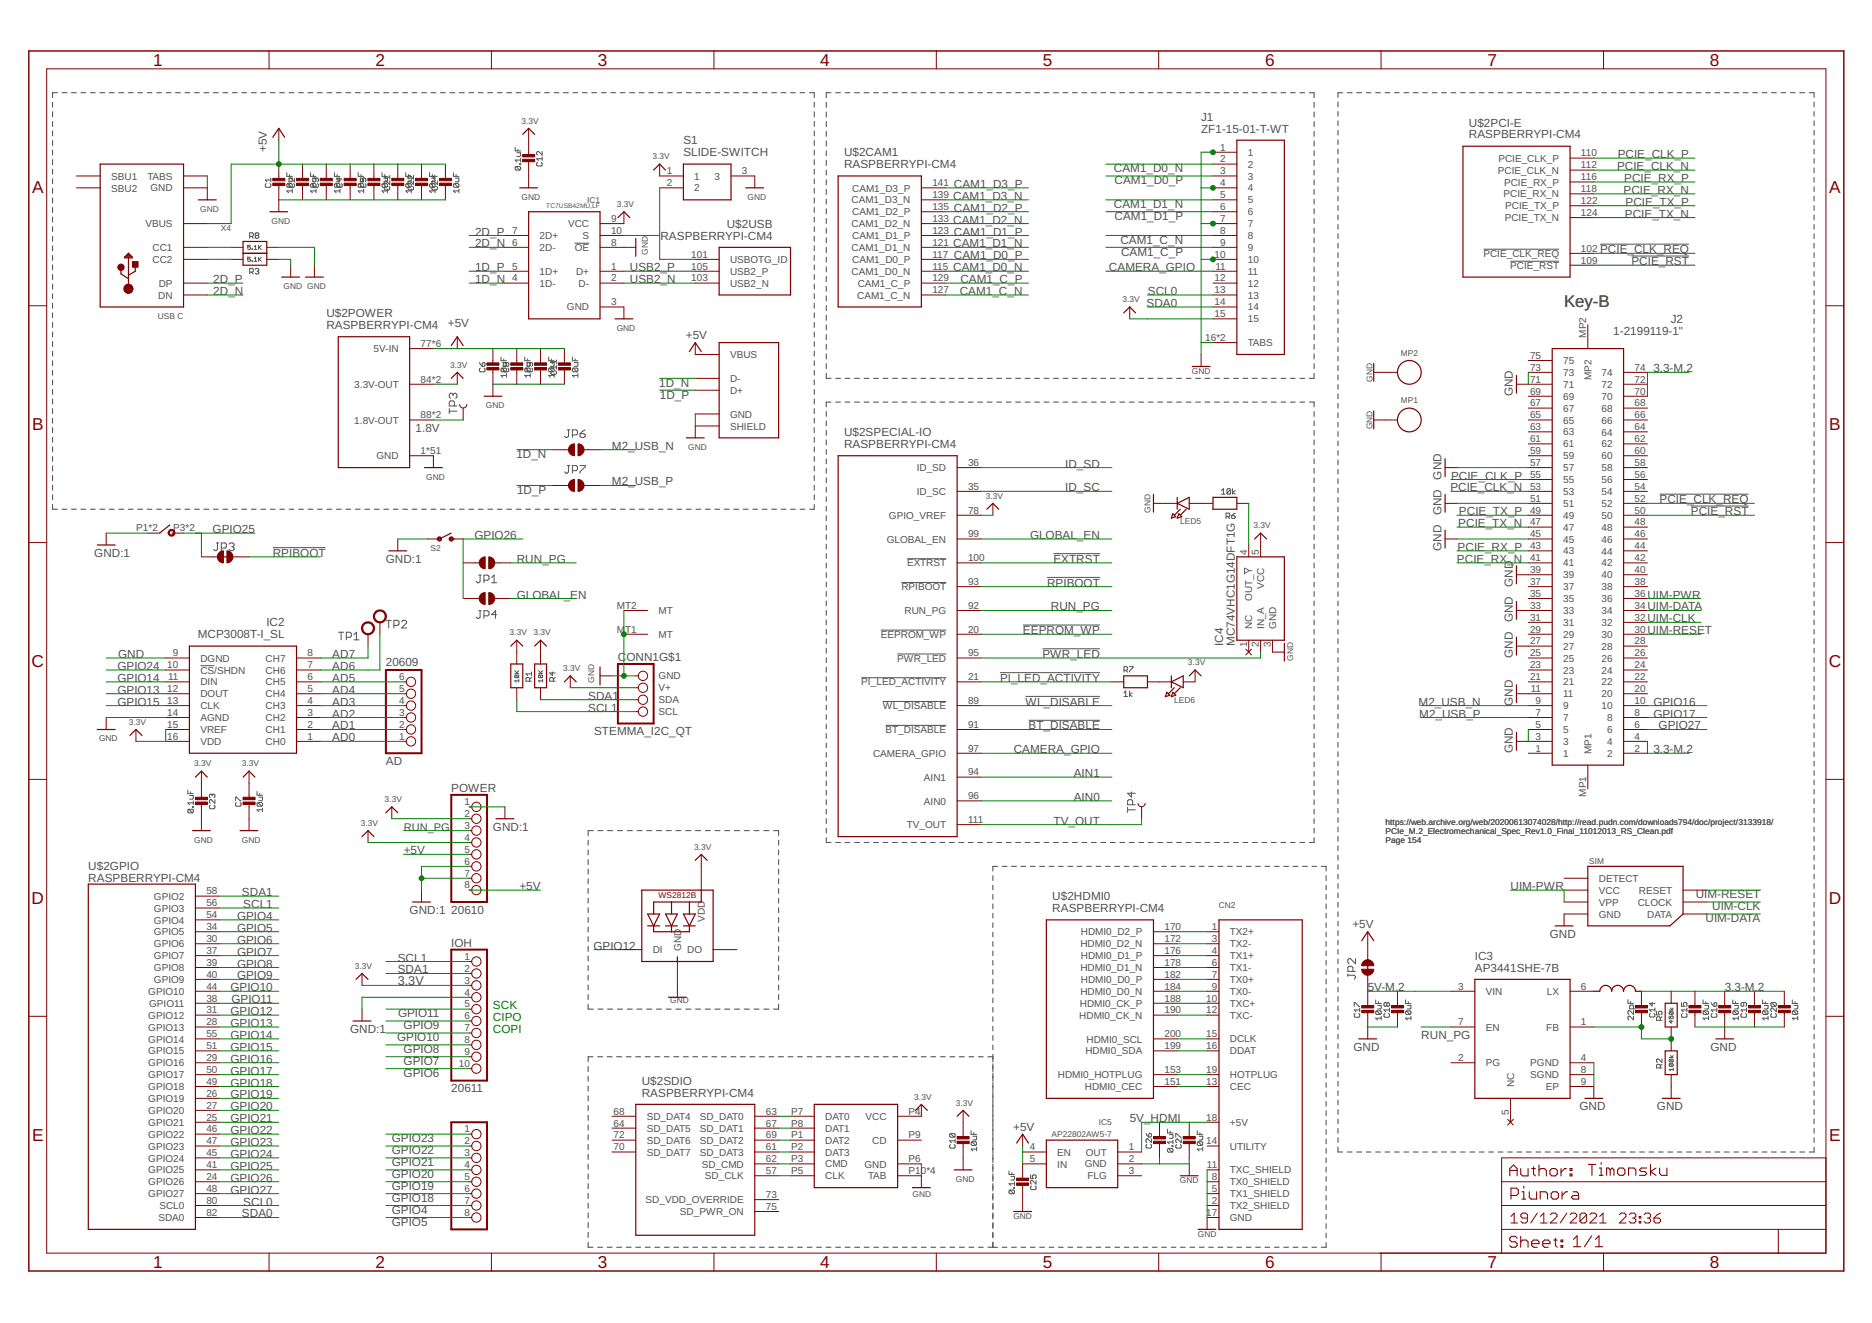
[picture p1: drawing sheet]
<svg xmlns="http://www.w3.org/2000/svg" width="297mm" height="210mm" viewBox="0 0 297 210" stroke-linecap="round" stroke-linejoin="round" font-family="sans-serif">
<defs><g id="words">
<g font-size="2.7" fill="#800000">
<text x="24.3" y="10.5">1</text>
<text x="59.6" y="10.5">2</text>
<text x="94.9" y="10.5">3</text>
<text x="130.2" y="10.5">4</text>
<text x="165.4" y="10.5">5</text>
<text x="200.7" y="10.5">6</text>
<text x="236" y="10.5">7</text>
<text x="271.3" y="10.5">8</text>
<text x="5.1" y="30.7">A</text>
<text x="290.2" y="30.7">A</text>
<text x="5.1" y="68.3">B</text>
<text x="290.2" y="68.3">B</text>
<text x="5" y="105.8">C</text>
<text x="290.2" y="105.8">C</text>
<text x="5" y="143.4">D</text>
<text x="290.2" y="143.4">D</text>
<text x="5.1" y="181">E</text>
<text x="290.2" y="181">E</text>
<text x="24.3" y="201.2">1</text>
<text x="59.6" y="201.2">2</text>
<text x="94.9" y="201.2">3</text>
<text x="130.2" y="201.2">4</text>
<text x="165.4" y="201.2">5</text>
<text x="200.7" y="201.2">6</text>
<text x="236" y="201.2">7</text>
<text x="271.3" y="201.2">8</text>
</g>
<text font-size="2.7" fill="#505050" x="248.2" y="48.7">Key-B</text>
<text font-size="2" fill="#505050" x="63.1" y="156.3">3.3V</text>
<g font-size="1.9" fill="#505050">
<text x="108.4" y="22.9">S1</text>
<text x="190.6" y="21">ZF1-15-01-T-WT</text>
<text x="190.6" y="19.1">J1</text>
<text x="233.1" y="22">RASPBERRYPI-CM4</text>
<text x="233.1" y="20.1">U$2PCI-E</text>
<text x="42.3" y="24.1" transform="rotate(-90 42.3 24.1)">+5V</text>
<text x="108.4" y="24.8">SLIDE-SWITCH</text>
<text x="133.9" y="26.7">RASPBERRYPI-CM4</text>
<text x="133.9" y="24.8">U$2CAM1</text>
<text x="151.4" y="29.8">CAM1_D3_P</text>
<text x="176.7" y="27.3">CAM1_D0_N</text>
<text x="176.8" y="29.2">CAM1_D0_P</text>
<text x="256.6" y="27">PCIE_CLK_N</text>
<text x="256.7" y="25.1">PCIE_CLK_P</text>
<text x="257.7" y="28.9">PCIE_RX_P</text>
<text x="151.2" y="35.5">CAM1_D2_N</text>
<text x="151.2" y="31.7">CAM1_D3_N</text>
<text x="151.4" y="33.6">CAM1_D2_P</text>
<text x="176.7" y="33">CAM1_D1_N</text>
<text x="176.8" y="34.9">CAM1_D1_P</text>
<text x="257.6" y="30.8">PCIE_RX_N</text>
<text x="257.8" y="34.5">PCIE_TX_N</text>
<text x="257.9" y="32.6">PCIE_TX_P</text>
<text x="75.4" y="37.4">2D_P</text>
<text x="75.4" y="39.3">2D_N</text>
<text x="104.8" y="38">RASPBERRYPI-CM4</text>
<text x="115.3" y="36.1">U$2USB</text>
<text x="151.2" y="39.3">CAM1_D1_N</text>
<text x="151.4" y="37.4">CAM1_D1_P</text>
<text x="151.4" y="41.1">CAM1_D0_P</text>
<text x="177.8" y="38.7">CAM1_C_N</text>
<text x="177.9" y="40.6">CAM1_C_P</text>
<text x="253.9" y="40.2">PCIE_CLK_REQ</text>
<text x="33.8" y="44.9">2D_P</text>
<text x="33.8" y="46.8">2D_N</text>
<text x="75.4" y="44.9">1D_N</text>
<text x="75.4" y="43">1D_P</text>
<text x="99.9" y="44.9">USB2_N</text>
<text x="99.9" y="43">USB2_P</text>
<text x="151.2" y="43">CAM1_D0_N</text>
<text x="152.3" y="46.8">CAM1_C_N</text>
<text x="152.4" y="44.9">CAM1_C_P</text>
<text x="176" y="43">CAMERA_GPIO</text>
<text x="182.1" y="46.8">SCL0</text>
<text x="258.9" y="42.1">PCIE_RST</text>
<text x="51.8" y="52.2">RASPBERRYPI-CM4</text>
<text x="51.8" y="50.3">U$2POWER</text>
<text x="71.1" y="51.9">+5V</text>
<text x="108.8" y="53.8">+5V</text>
<text x="181.9" y="48.7">SDA0</text>
<text x="256" y="53.1">1-2199119-1&quot;</text>
<text x="265.1" y="51.2">J2</text>
<text x="262.3" y="59.1">3.3-M.2</text>
<text x="104.6" y="61.3">1D_N</text>
<text x="104.7" y="63.2">1D_P</text>
<text x="240" y="62.9" transform="rotate(-90 240 62.9)">GND</text>
<text x="65.9" y="68.5">1.8V</text>
<text x="97.1" y="71.4">M2_USB_N</text>
<text x="133.9" y="71.1">RASPBERRYPI-CM4</text>
<text x="133.9" y="69.2">U$2SPECIAL-IO</text>
<text x="81.9" y="72.7">1D_N</text>
<text x="97.1" y="77">M2_USB_P</text>
<text x="169" y="78">ID_SC</text>
<text x="169" y="74.2">ID_SD</text>
<text x="228.7" y="76.1" transform="rotate(-90 228.7 76.1)">GND</text>
<text x="230.1" y="78">PCIE_CLK_N</text>
<text x="230.2" y="76.1">PCIE_CLK_P</text>
<text x="82" y="78.3">1D_P</text>
<text x="228.7" y="81.7" transform="rotate(-90 228.7 81.7)">GND</text>
<text x="231.4" y="83.6">PCIE_TX_N</text>
<text x="231.5" y="81.7">PCIE_TX_P</text>
<text x="263.3" y="79.9">PCIE_CLK_REQ</text>
<text x="268.3" y="81.7">PCIE_RST</text>
<text x="15" y="88.4">GND:1</text>
<text x="33.7" y="84.6">GPIO25</text>
<text x="43.3" y="88.4">RPIBOOT</text>
<text x="61.2" y="89.3">GND:1</text>
<text x="75.3" y="85.5">GPIO26</text>
<text x="82" y="89.3">RUN_PG</text>
<text x="163.4" y="85.5">GLOBAL_EN</text>
<text x="167.1" y="89.3">EXTRST</text>
<text x="228.7" y="87.4" transform="rotate(-90 228.7 87.4)">GND</text>
<text x="231.2" y="89.3">PCIE_RX_N</text>
<text x="231.3" y="87.4">PCIE_RX_P</text>
<text x="82" y="95">GLOBAL_EN</text>
<text x="166.1" y="93.1">RPIBOOT</text>
<text x="240" y="93.1" transform="rotate(-90 240 93.1)">GND</text>
<text x="261.4" y="95">UIM-PWR</text>
<text x="31.4" y="101.3">MCP3008T-I_SL</text>
<text x="42.3" y="99.4">IC2</text>
<text x="162.3" y="100.6">EEPROM_WP</text>
<text x="166.7" y="96.8">RUN_PG</text>
<text x="240" y="98.7" transform="rotate(-90 240 98.7)">GND</text>
<text x="261.4" y="100.6">UIM-RESET</text>
<text x="261.4" y="98.7">UIM-CLK</text>
<text x="261.4" y="96.8">UIM-DATA</text>
<text x="18.6" y="106.3">GPIO24</text>
<text x="18.7" y="104.4">GND</text>
<text x="52.7" y="106.3">AD6</text>
<text x="52.7" y="104.4">AD7</text>
<text x="61.2" y="105.7">20609</text>
<text x="98" y="104.9">C</text>
<text x="99.4" y="104.9">ONN1G$1</text>
<text x="165.4" y="104.4">PWR_LED</text>
<text x="194.1" y="102.5" transform="rotate(-90 194.1 102.5)">IC4</text>
<text x="196" y="102.5" transform="rotate(-90 196 102.5)">MC74VHC1G14DFT1G</text>
<text x="240" y="104.4" transform="rotate(-90 240 104.4)">GND</text>
<text x="18.6" y="110.1">GPIO13</text>
<text x="18.6" y="108.2">GPIO14</text>
<text x="18.6" y="112">GPIO15</text>
<text x="52.7" y="113.8">AD2</text>
<text x="52.7" y="112">AD3</text>
<text x="52.7" y="110.1">AD4</text>
<text x="52.7" y="108.2">AD5</text>
<text x="93.3" y="111">SDA1</text>
<text x="93.3" y="112.9">SCL1</text>
<text x="158.7" y="108.2">PI_LED_ACTIVITY</text>
<text x="162.7" y="112">WL_DISABLE</text>
<text x="225.1" y="112">M2_USB_N</text>
<text x="225.2" y="113.8">M2_USB_P</text>
<text x="240" y="112" transform="rotate(-90 240 112)">GND</text>
<text x="262.3" y="112">GPIO16</text>
<text x="262.3" y="113.8">GPIO17</text>
<text x="52.7" y="117.6">AD0</text>
<text x="52.7" y="115.7">AD1</text>
<text x="94.3" y="116.7">STEMMA_I2C_QT</text>
<text x="160.9" y="119.5">CAMERA_GPIO</text>
<text x="163.2" y="115.7">BT_DISABLE</text>
<text x="240" y="119.5" transform="rotate(-90 240 119.5)">GND</text>
<text x="262.3" y="119.5">3.3-M.2</text>
<text x="263.2" y="115.7">GPIO27</text>
<text x="61.2" y="121.3">AD</text>
<text x="71.6" y="125.6">POWER</text>
<text x="170.4" y="123.3">AIN1</text>
<text x="78.2" y="131.8">GND:1</text>
<text x="167.2" y="130.8">TV_OUT</text>
<text x="170.4" y="127.1">AIN0</text>
<text x="64.1" y="135.6">+5V</text>
<text x="14" y="140">RASPBERRYPI-CM4</text>
<text x="14" y="138.1">U$2GPIO</text>
<text x="38.4" y="142.2">SDA1</text>
<text x="82.4" y="141.2">+5V</text>
<text x="167" y="142.8">U$2HDMI0</text>
<text x="239.7" y="141.2">UIM-PWR</text>
<text x="269.1" y="142.5">UIM-RESET</text>
<text x="37.6" y="145.9">GPIO4</text>
<text x="37.6" y="147.8">GPIO5</text>
<text x="37.6" y="149.7">GPIO6</text>
<text x="38.6" y="144.1">SCL1</text>
<text x="65" y="145">GND:1</text>
<text x="71.6" y="145">20610</text>
<text x="167" y="144.7">RASPBERRYPI-CM4</text>
<text x="214.6" y="147.3">+5V</text>
<text x="245.9" y="148.8">GND</text>
<text x="270.6" y="146.3">UIM-DATA</text>
<text x="271.7" y="144.4">UIM-CLK</text>
<text x="37.6" y="151.6">GPIO7</text>
<text x="37.6" y="153.5">GPIO8</text>
<text x="37.6" y="155.4">GPIO9</text>
<text x="63.1" y="154.4">SDA1</text>
<text x="63.1" y="152.6">SCL1</text>
<text x="71.6" y="150.2">IOH</text>
<text x="94.2" y="150.7">GPIO12</text>
<text x="234" y="154.2">AP3441SHE-7B</text>
<text x="234" y="152.3">IC3</text>
<text x="36.6" y="157.3">GPIO10</text>
<text x="36.6" y="161.1">GPIO12</text>
<text x="36.7" y="159.2">GPIO11</text>
<text x="63.2" y="161.4">GPIO11</text>
<text x="217" y="157.3">5V-M.2</text>
<text x="273.7" y="157.3">3.3-M.2</text>
<text x="36.6" y="162.9">GPIO13</text>
<text x="36.6" y="164.8">GPIO14</text>
<text x="36.6" y="166.7">GPIO15</text>
<text x="55.6" y="163.9">GND:1</text>
<text x="63" y="165.2">GPIO10</text>
<text x="64.1" y="167.1">GPIO8</text>
<text x="64.1" y="163.3">GPIO9</text>
<text x="214.8" y="166.7">GND</text>
<text x="225.5" y="164.8">RUN_PG</text>
<text x="271.4" y="166.7">GND</text>
<text x="36.6" y="168.6">GPIO16</text>
<text x="36.6" y="170.5">GPIO17</text>
<text x="36.6" y="172.4">GPIO18</text>
<text x="64.1" y="170.9">GPIO6</text>
<text x="64.1" y="169">GPIO7</text>
<text x="71.6" y="173.3">20611</text>
<text x="101.8" y="174">RASPBERRYPI-CM4</text>
<text x="101.8" y="172.1">U$2SDIO</text>
<text x="36.6" y="174.3">GPIO19</text>
<text x="36.6" y="176.2">GPIO20</text>
<text x="36.6" y="178">GPIO21</text>
<text x="36.6" y="179.9">GPIO22</text>
<text x="160.8" y="179.4">+5V</text>
<text x="179.3" y="178">5V_HDMI</text>
<text x="250.6" y="176.2">GND</text>
<text x="262.9" y="176.2">GND</text>
<text x="36.6" y="181.8">GPIO23</text>
<text x="36.6" y="183.7">GPIO24</text>
<text x="36.6" y="185.6">GPIO25</text>
<text x="62.2" y="185">GPIO21</text>
<text x="62.2" y="183.1">GPIO22</text>
<text x="62.2" y="181.3">GPIO23</text>
<text x="36.6" y="187.5">GPIO26</text>
<text x="36.6" y="189.4">GPIO27</text>
<text x="38.6" y="191.3">SCL0</text>
<text x="62.2" y="190.7">GPIO18</text>
<text x="62.2" y="188.8">GPIO19</text>
<text x="62.2" y="186.9">GPIO20</text>
<text x="38.4" y="193.2">SDA0</text>
<text x="62.2" y="192.6">GPIO4</text>
<text x="62.2" y="194.5">GPIO5</text>
</g>
<g font-size="1.9" fill="#008000">
<text x="78.2" y="160.1">SCK</text>
<text x="78.2" y="162">CIPO</text>
<text x="78.2" y="163.9">COPI</text>
</g>
<text font-size="1.8" fill="#505050" x="64.1" y="131.8">RUN_PG</text>
<g font-size="1.6" fill="#505050">
<text x="193.6" y="23.9">1</text>
<text x="17.6" y="28.5">SBU1</text>
<text x="23.4" y="28.5">TABS</text>
<text x="105.8" y="27.7">1</text>
<text x="105.8" y="29.5">2</text>
<text x="110.2" y="28.5">1</text>
<text x="113.4" y="28.5">3</text>
<text x="117.7" y="27.7">3</text>
<text x="147.9" y="29.5">141</text>
<text x="193.6" y="25.8">2</text>
<text x="193.6" y="27.7">3</text>
<text x="193.6" y="29.5">4</text>
<text x="198" y="24.7">1</text>
<text x="198" y="26.6">2</text>
<text x="198" y="28.5">3</text>
<text x="237.7" y="27.6">PCIE_CLK_N</text>
<text x="237.8" y="25.7">PCIE_CLK_P</text>
<text x="238.7" y="29.4">PCIE_RX_P</text>
<text x="250.9" y="26.7">112</text>
<text x="250.9" y="24.8">110</text>
<text x="250.9" y="28.6">116</text>
<text x="17.6" y="30.4">SBU2</text>
<text x="23.9" y="30.4">GND</text>
<text x="97" y="35.2">9</text>
<text x="110.2" y="30.4">2</text>
<text x="135.1" y="32.3">CAM1_D3_N</text>
<text x="135.2" y="34.2">CAM1_D2_P</text>
<text x="135.2" y="30.4">CAM1_D3_P</text>
<text x="147.9" y="35.2">133</text>
<text x="147.9" y="33.3">135</text>
<text x="147.9" y="31.4">139</text>
<text x="193.6" y="31.4">5</text>
<text x="193.6" y="33.3">6</text>
<text x="193.6" y="35.2">7</text>
<text x="198" y="30.4">4</text>
<text x="198" y="32.3">5</text>
<text x="198" y="34.2">6</text>
<text x="238.6" y="31.3">PCIE_RX_N</text>
<text x="238.8" y="35.1">PCIE_TX_N</text>
<text x="238.9" y="33.2">PCIE_TX_P</text>
<text x="250.9" y="30.5">118</text>
<text x="250.9" y="34.3">124</text>
<text x="250.9" y="32.4">122</text>
<text x="23.1" y="36">VBUS</text>
<text x="24.2" y="39.8">CC1</text>
<text x="24.2" y="41.7">CC2</text>
<text x="81.3" y="37.1">7</text>
<text x="81.3" y="39">6</text>
<text x="85.6" y="37.9">2D+</text>
<text x="85.6" y="39.8">2D-</text>
<text x="90.1" y="36">VCC</text>
<text x="91.2" y="39.8">OE</text>
<text x="92.4" y="37.9">S</text>
<text x="97" y="39">8</text>
<text x="97" y="37.1">10</text>
<text x="109.7" y="40.9">101</text>
<text x="115.8" y="41.7">USBOTG_ID</text>
<text x="135.1" y="39.8">CAM1_D1_N</text>
<text x="135.1" y="36.1">CAM1_D2_N</text>
<text x="135.2" y="41.7">CAM1_D0_P</text>
<text x="135.2" y="37.9">CAM1_D1_P</text>
<text x="147.9" y="40.9">117</text>
<text x="147.9" y="39">121</text>
<text x="147.9" y="37.1">123</text>
<text x="192.7" y="40.9">10</text>
<text x="193.6" y="37.1">8</text>
<text x="193.6" y="39">9</text>
<text x="198" y="36">7</text>
<text x="198" y="37.9">8</text>
<text x="198" y="39.8">9</text>
<text x="198" y="41.7">10</text>
<text x="235.4" y="40.8">PCIE_CLK_REQ</text>
<text x="250.9" y="39.9">102</text>
<text x="250.9" y="41.8">109</text>
<text x="25.1" y="47.4">DN</text>
<text x="25.2" y="45.5">DP</text>
<text x="81.3" y="42.8">5</text>
<text x="81.3" y="44.7">4</text>
<text x="85.6" y="43.6">1D+</text>
<text x="85.6" y="45.5">1D-</text>
<text x="91.4" y="43.6">D+</text>
<text x="91.8" y="45.5">D-</text>
<text x="97" y="42.8">1</text>
<text x="97" y="44.7">2</text>
<text x="109.7" y="44.7">103</text>
<text x="109.7" y="42.8">105</text>
<text x="115.8" y="45.5">USB2_N</text>
<text x="115.8" y="43.6">USB2_P</text>
<text x="135.1" y="43.6">CAM1_D0_N</text>
<text x="136" y="47.4">CAM1_C_N</text>
<text x="136.1" y="45.5">CAM1_C_P</text>
<text x="147.9" y="46.5">127</text>
<text x="147.9" y="44.7">129</text>
<text x="147.9" y="42.8">115</text>
<text x="192.7" y="44.7">12</text>
<text x="192.7" y="46.5">13</text>
<text x="192.9" y="42.8">11</text>
<text x="198" y="43.6">11</text>
<text x="198" y="45.5">12</text>
<text x="198" y="47.4">13</text>
<text x="239.6" y="42.7">PCIE_RST</text>
<text x="90" y="49.3">GND</text>
<text x="97" y="48.4">3</text>
<text x="192.7" y="48.4">14</text>
<text x="192.7" y="50.3">15</text>
<text x="198" y="49.3">14</text>
<text x="198" y="51.1">15</text>
<text x="251.7" y="53.6" transform="rotate(-90 251.7 53.6)">MP2</text>
<text x="59.3" y="55.9">5V-IN</text>
<text x="66.7" y="55">77*6</text>
<text x="115.8" y="56.8">VBUS</text>
<text x="191.2" y="54.1">16*2</text>
<text x="198" y="54.9">TABS</text>
<text x="242.8" y="58.8">73</text>
<text x="242.8" y="56.9">75</text>
<text x="248" y="59.6">73</text>
<text x="248" y="57.8">75</text>
<text x="254.1" y="59.7">74</text>
<text x="259.4" y="58.8">74</text>
<text x="56.2" y="61.5">3.3V-OUT</text>
<text x="66.7" y="60.7">84*2</text>
<text x="115.8" y="62.5">D+</text>
<text x="115.8" y="60.6">D-</text>
<text x="242.8" y="64.5">67</text>
<text x="242.8" y="62.6">69</text>
<text x="242.8" y="60.7">71</text>
<text x="248" y="65.3">67</text>
<text x="248" y="63.4">69</text>
<text x="248" y="61.5">71</text>
<text x="252.5" y="60.3" transform="rotate(-90 252.5 60.3)">MP2</text>
<text x="254.1" y="65.3">68</text>
<text x="254.1" y="63.4">70</text>
<text x="254.1" y="61.5">72</text>
<text x="259.4" y="64.5">68</text>
<text x="259.4" y="62.6">70</text>
<text x="259.4" y="60.7">72</text>
<text x="56.2" y="67.2">1.8V-OUT</text>
<text x="66.7" y="66.4">88*2</text>
<text x="115.8" y="66.3">GND</text>
<text x="115.8" y="68.1">SHIELD</text>
<text x="242.8" y="70.1">61</text>
<text x="242.8" y="68.3">63</text>
<text x="242.8" y="66.4">65</text>
<text x="248" y="71">61</text>
<text x="248" y="69.1">63</text>
<text x="248" y="67.2">65</text>
<text x="254.1" y="71">62</text>
<text x="254.1" y="69.1">64</text>
<text x="254.1" y="67.2">66</text>
<text x="259.4" y="70.1">62</text>
<text x="259.4" y="68.3">64</text>
<text x="259.4" y="66.4">66</text>
<text x="59.8" y="72.9">GND</text>
<text x="66.7" y="72">1*51</text>
<text x="145.5" y="74.8">ID_SD</text>
<text x="153.6" y="77.7">35</text>
<text x="153.6" y="73.9">36</text>
<text x="242.8" y="77.7">53</text>
<text x="242.8" y="75.8">55</text>
<text x="242.8" y="73.9">57</text>
<text x="242.8" y="72">59</text>
<text x="248" y="76.6">55</text>
<text x="248" y="74.8">57</text>
<text x="248" y="72.9">59</text>
<text x="254.1" y="76.7">56</text>
<text x="254.1" y="74.8">58</text>
<text x="254.1" y="72.9">60</text>
<text x="259.4" y="77.7">54</text>
<text x="259.4" y="75.8">56</text>
<text x="259.4" y="73.9">58</text>
<text x="259.4" y="72">60</text>
<text x="141.1" y="82.3">GPIO_VREF</text>
<text x="145.5" y="78.5">ID_SC</text>
<text x="153.6" y="81.5">78</text>
<text x="242.8" y="83.4">47</text>
<text x="242.8" y="81.5">49</text>
<text x="242.8" y="79.6">51</text>
<text x="248" y="82.3">49</text>
<text x="248" y="80.4">51</text>
<text x="248" y="78.5">53</text>
<text x="254.1" y="82.3">50</text>
<text x="254.1" y="80.4">52</text>
<text x="254.1" y="78.5">54</text>
<text x="259.4" y="83.4">48</text>
<text x="259.4" y="81.5">50</text>
<text x="259.4" y="79.6">52</text>
<text x="21.6" y="84.3">P1*2</text>
<text x="27.5" y="84.3">P3*2</text>
<text x="140.7" y="86.1">GLOBAL_EN</text>
<text x="143.9" y="89.9">EXTRST</text>
<text x="153.6" y="89">100</text>
<text x="153.6" y="85.3">99</text>
<text x="197.9" y="88.1" transform="rotate(-90 197.9 88.1)">4</text>
<text x="199.8" y="88.1" transform="rotate(-90 199.8 88.1)">5</text>
<text x="242.8" y="89">41</text>
<text x="242.8" y="87.1">43</text>
<text x="242.8" y="85.3">45</text>
<text x="248" y="89.9">41</text>
<text x="248" y="88">43</text>
<text x="248" y="86.1">45</text>
<text x="248" y="84.2">47</text>
<text x="254.1" y="89.9">42</text>
<text x="254.1" y="88">44</text>
<text x="254.1" y="86.1">46</text>
<text x="254.1" y="84.2">48</text>
<text x="259.4" y="89">42</text>
<text x="259.4" y="87.1">44</text>
<text x="259.4" y="85.3">46</text>
<text x="143" y="93.6">RPIBOOT</text>
<text x="153.6" y="92.8">93</text>
<text x="198.7" y="95.3" transform="rotate(-90 198.7 95.3)">OUT_Y</text>
<text x="200.6" y="93.4" transform="rotate(-90 200.6 93.4)">VCC</text>
<text x="242.8" y="94.7">35</text>
<text x="242.8" y="92.8">37</text>
<text x="242.8" y="90.9">39</text>
<text x="248" y="95.5">35</text>
<text x="248" y="93.6">37</text>
<text x="248" y="91.7">39</text>
<text x="254.1" y="95.5">36</text>
<text x="254.1" y="93.6">38</text>
<text x="254.1" y="91.8">40</text>
<text x="259.4" y="94.7">36</text>
<text x="259.4" y="92.8">38</text>
<text x="259.4" y="90.9">40</text>
<text x="97.9" y="100.4">M</text>
<text x="97.9" y="96.6">MT2</text>
<text x="99.2" y="100.4">T1</text>
<text x="104.5" y="101.2">MT</text>
<text x="104.5" y="97.4">MT</text>
<text x="139.8" y="101.2">EEPROM_WP</text>
<text x="143.5" y="97.4">RUN_PG</text>
<text x="153.6" y="100.4">20</text>
<text x="153.6" y="96.6">92</text>
<text x="198.7" y="99.8" transform="rotate(-90 198.7 99.8)">NC</text>
<text x="200.6" y="99.8" transform="rotate(-90 200.6 99.8)">IN_A</text>
<text x="202.5" y="99.8" transform="rotate(-90 202.5 99.8)">GND</text>
<text x="242.8" y="100.4">29</text>
<text x="242.8" y="98.5">31</text>
<text x="242.8" y="96.6">33</text>
<text x="248" y="101.2">29</text>
<text x="248" y="99.3">31</text>
<text x="248" y="97.4">33</text>
<text x="254.1" y="101.2">30</text>
<text x="254.1" y="99.3">32</text>
<text x="254.1" y="97.4">34</text>
<text x="259.4" y="100.4">30</text>
<text x="259.4" y="98.5">32</text>
<text x="259.4" y="96.6">34</text>
<text x="26.6" y="106">10</text>
<text x="26.7" y="107.9">11</text>
<text x="27.4" y="104.1">9</text>
<text x="31.8" y="106.9">CS/SHDN</text>
<text x="31.8" y="105">DGND</text>
<text x="42.1" y="106.9">CH6</text>
<text x="42.1" y="105">CH7</text>
<text x="48.8" y="107.9">6</text>
<text x="48.8" y="106">7</text>
<text x="48.8" y="104.1">8</text>
<text x="63.3" y="107.9">6</text>
<text x="104.5" y="107.8">GND</text>
<text x="142.4" y="105">PWR_LED</text>
<text x="153.6" y="107.9">21</text>
<text x="153.6" y="104.1">95</text>
<text x="197.9" y="102.7" transform="rotate(-90 197.9 102.7)">1</text>
<text x="199.8" y="102.7" transform="rotate(-90 199.8 102.7)">2</text>
<text x="201.6" y="102.7" transform="rotate(-90 201.6 102.7)">3</text>
<text x="242.8" y="107.9">21</text>
<text x="242.8" y="106">23</text>
<text x="242.8" y="104.1">25</text>
<text x="242.8" y="102.2">27</text>
<text x="248" y="106.9">23</text>
<text x="248" y="105">25</text>
<text x="248" y="103.1">27</text>
<text x="254.1" y="106.9">24</text>
<text x="254.1" y="105">26</text>
<text x="254.1" y="103.1">28</text>
<text x="259.4" y="107.9">22</text>
<text x="259.4" y="106">24</text>
<text x="259.4" y="104.1">26</text>
<text x="259.4" y="102.2">28</text>
<text x="26.6" y="113.6">14</text>
<text x="26.6" y="111.7">13</text>
<text x="26.6" y="109.8">12</text>
<text x="31.8" y="112.5">CLK</text>
<text x="31.8" y="108.7">DIN</text>
<text x="31.8" y="110.6">DOUT</text>
<text x="42.1" y="112.5">CH3</text>
<text x="42.1" y="110.6">CH4</text>
<text x="42.1" y="108.8">CH5</text>
<text x="48.8" y="113.6">3</text>
<text x="48.8" y="111.7">4</text>
<text x="48.8" y="109.8">5</text>
<text x="63.3" y="113.6">3</text>
<text x="63.3" y="111.7">4</text>
<text x="63.3" y="109.8">5</text>
<text x="104.5" y="113.5">SCL</text>
<text x="104.5" y="111.6">SDA</text>
<text x="104.5" y="109.7">V+</text>
<text x="136.7" y="108.8">PI_LED_ACTIVITY</text>
<text x="140.1" y="112.5">WL_DISABLE</text>
<text x="153.6" y="111.7">89</text>
<text x="242.9" y="109.8">11</text>
<text x="243.7" y="113.6">7</text>
<text x="243.7" y="111.7">9</text>
<text x="248" y="112.5">9</text>
<text x="248" y="110.6">11</text>
<text x="248" y="108.7">21</text>
<text x="254.1" y="112.5">10</text>
<text x="254.1" y="110.6">20</text>
<text x="254.1" y="108.8">22</text>
<text x="259.4" y="113.6">8</text>
<text x="259.4" y="111.7">10</text>
<text x="259.4" y="109.8">20</text>
<text x="26.6" y="117.4">16</text>
<text x="26.6" y="115.5">15</text>
<text x="31.8" y="114.4">AGND</text>
<text x="31.8" y="118.2">VDD</text>
<text x="31.8" y="116.3">VREF</text>
<text x="42.1" y="118.2">CH0</text>
<text x="42.1" y="116.3">CH1</text>
<text x="42.1" y="114.4">CH2</text>
<text x="48.8" y="117.4">1</text>
<text x="48.8" y="115.5">2</text>
<text x="63.3" y="117.4">1</text>
<text x="63.3" y="115.5">2</text>
<text x="140.5" y="116.3">BT_DISABLE</text>
<text x="153.6" y="115.5">91</text>
<text x="153.6" y="119.2">97</text>
<text x="243.7" y="119.2">1</text>
<text x="243.7" y="117.4">3</text>
<text x="243.7" y="115.5">5</text>
<text x="248" y="118.2">3</text>
<text x="248" y="116.3">5</text>
<text x="248" y="114.4">7</text>
<text x="252.5" y="119.7" transform="rotate(-90 252.5 119.7)">MP1</text>
<text x="255" y="118.2">4</text>
<text x="255" y="116.3">6</text>
<text x="255" y="114.4">8</text>
<text x="259.4" y="119.2">2</text>
<text x="259.4" y="117.4">4</text>
<text x="259.4" y="115.5">6</text>
<text x="138.5" y="120.1">CAMERA_GPIO</text>
<text x="146.6" y="123.9">AIN1</text>
<text x="153.6" y="123">94</text>
<text x="248" y="120.1">1</text>
<text x="255" y="120.1">2</text>
<text x="73.7" y="127.7">1</text>
<text x="73.7" y="129.6">2</text>
<text x="73.7" y="131.5">3</text>
<text x="143.9" y="131.4">TV_OUT</text>
<text x="146.6" y="127.6">AIN0</text>
<text x="153.6" y="126.8">96</text>
<text x="153.6" y="130.6">111</text>
<text x="251.7" y="126.4" transform="rotate(-90 251.7 126.4)">MP1</text>
<text x="73.7" y="133.4">4</text>
<text x="73.7" y="135.3">5</text>
<text x="73.7" y="137.2">6</text>
<text x="24.4" y="142.7">GPIO2</text>
<text x="32.7" y="141.9">58</text>
<text x="32.7" y="143.8">56</text>
<text x="73.7" y="139.1">7</text>
<text x="73.7" y="141">8</text>
<text x="253.7" y="139.9">DETECT</text>
<text x="253.7" y="141.8">VCC</text>
<text x="253.7" y="143.7">VPP</text>
<text x="259.9" y="143.7">CLOCK</text>
<text x="260.1" y="141.8">RESET</text>
<text x="24.4" y="144.6">GPIO3</text>
<text x="24.4" y="146.5">GPIO4</text>
<text x="24.4" y="148.4">GPIO5</text>
<text x="32.7" y="145.7">54</text>
<text x="32.7" y="147.6">34</text>
<text x="32.7" y="149.5">30</text>
<text x="111.8" y="146.3" transform="rotate(-90 111.8 146.3)">VDD</text>
<text x="171.5" y="148.4">HDMI0_D2_P</text>
<text x="184.8" y="149.5">172</text>
<text x="184.8" y="147.6">170</text>
<text x="192.3" y="147.6">1</text>
<text x="192.3" y="149.5">3</text>
<text x="195.2" y="148.4">TX2+</text>
<text x="253.7" y="145.6">GND</text>
<text x="261.4" y="145.6">DATA</text>
<text x="24.4" y="150.3">GPIO6</text>
<text x="24.4" y="152.2">GPIO7</text>
<text x="24.4" y="154.1">GPIO8</text>
<text x="24.4" y="156">GPIO9</text>
<text x="32.7" y="151.3">37</text>
<text x="32.7" y="153.2">39</text>
<text x="32.7" y="155.1">40</text>
<text x="73.7" y="152.3">1</text>
<text x="73.7" y="154.2">2</text>
<text x="103.6" y="151.2">DI</text>
<text x="108.1" y="150.8" transform="rotate(-90 108.1 150.8)">GND</text>
<text x="109" y="151.2">DO</text>
<text x="171.4" y="154.1">HDMI0_D1_N</text>
<text x="171.4" y="150.3">HDMI0_D2_N</text>
<text x="171.5" y="156">HDMI0_D0_P</text>
<text x="171.5" y="152.2">HDMI0_D1_P</text>
<text x="184.8" y="155.1">182</text>
<text x="184.8" y="153.2">178</text>
<text x="184.8" y="151.3">176</text>
<text x="192.3" y="155.1">7</text>
<text x="192.3" y="151.3">4</text>
<text x="192.3" y="153.2">6</text>
<text x="195.2" y="156">TX0+</text>
<text x="195.2" y="152.2">TX1+</text>
<text x="195.2" y="154.1">TX1-</text>
<text x="195.2" y="150.3">TX2-</text>
<text x="23.5" y="157.9">GPIO10</text>
<text x="23.5" y="161.6">GPIO12</text>
<text x="23.7" y="159.7">GPIO11</text>
<text x="32.7" y="157">44</text>
<text x="32.7" y="158.9">38</text>
<text x="32.7" y="160.8">31</text>
<text x="73.7" y="156.1">3</text>
<text x="73.7" y="158">4</text>
<text x="73.7" y="159.8">5</text>
<text x="73.7" y="161.7">6</text>
<text x="171.3" y="161.6">HDMI0_CK_N</text>
<text x="171.3" y="159.7">HDMI0_CK_P</text>
<text x="171.4" y="157.9">HDMI0_D0_N</text>
<text x="184.8" y="160.8">190</text>
<text x="184.8" y="158.9">188</text>
<text x="184.8" y="157">184</text>
<text x="191.4" y="158.9">10</text>
<text x="191.4" y="160.8">12</text>
<text x="192.3" y="157">9</text>
<text x="195.2" y="157.8">TX0-</text>
<text x="195.2" y="159.7">TXC+</text>
<text x="195.2" y="161.6">TXC-</text>
<text x="231.4" y="157">3</text>
<text x="235.8" y="157.8">VIN</text>
<text x="245.5" y="157.9">LX</text>
<text x="250.9" y="157">6</text>
<text x="23.5" y="163.5">GPIO13</text>
<text x="23.5" y="165.4">GPIO14</text>
<text x="23.5" y="167.3">GPIO15</text>
<text x="32.7" y="162.7">28</text>
<text x="32.7" y="164.6">55</text>
<text x="32.7" y="166.5">51</text>
<text x="73.7" y="163.6">7</text>
<text x="73.7" y="165.5">8</text>
<text x="73.7" y="167.4">9</text>
<text x="172.2" y="167.3">HDMI0_SDA</text>
<text x="172.4" y="165.4">HDMI0_SCL</text>
<text x="184.8" y="164.6">200</text>
<text x="184.8" y="166.5">199</text>
<text x="191.4" y="164.6">15</text>
<text x="191.4" y="166.5">16</text>
<text x="195.2" y="165.4">DCLK</text>
<text x="195.2" y="167.3">DDAT</text>
<text x="231.4" y="162.7">7</text>
<text x="235.8" y="163.5">EN</text>
<text x="245.4" y="163.5">FB</text>
<text x="250.9" y="162.7">1</text>
<text x="23.5" y="169.2">GPIO16</text>
<text x="23.5" y="171.1">GPIO17</text>
<text x="23.5" y="173">GPIO18</text>
<text x="32.7" y="168.3">29</text>
<text x="32.7" y="170.2">50</text>
<text x="32.7" y="172.1">49</text>
<text x="72.8" y="169.3">10</text>
<text x="167.9" y="171.1">HDMI0_HOTPLUG</text>
<text x="172.1" y="173">HDMI0_CEC</text>
<text x="184.8" y="172.1">151</text>
<text x="184.8" y="170.2">153</text>
<text x="191.4" y="172.1">13</text>
<text x="191.4" y="170.2">19</text>
<text x="195.2" y="173">CEC</text>
<text x="195.2" y="171.1">HOTPLUG</text>
<text x="231.4" y="168.3">2</text>
<text x="235.8" y="169.2">PG</text>
<text x="240.2" y="172.5" transform="rotate(-90 240.2 172.5)">NC</text>
<text x="242.8" y="169.2">PGND</text>
<text x="242.8" y="171.1">SGND</text>
<text x="245.3" y="173">EP</text>
<text x="250.9" y="172.1">9</text>
<text x="250.9" y="168.3">4</text>
<text x="250.9" y="170.2">8</text>
<text x="23.5" y="174.8">GPIO19</text>
<text x="23.5" y="176.7">GPIO20</text>
<text x="23.5" y="178.6">GPIO21</text>
<text x="32.7" y="174">26</text>
<text x="32.7" y="175.9">27</text>
<text x="32.7" y="177.8">25</text>
<text x="32.7" y="179.7">46</text>
<text x="73.7" y="179.7">1</text>
<text x="97.4" y="176.8">68</text>
<text x="97.4" y="178.7">64</text>
<text x="102.6" y="177.7">SD_DAT4</text>
<text x="102.6" y="179.6">SD_DAT5</text>
<text x="111" y="177.7">SD_DAT0</text>
<text x="111" y="179.6">SD_DAT1</text>
<text x="121.5" y="176.8">63</text>
<text x="121.5" y="178.7">67</text>
<text x="125.5" y="176.8">P7</text>
<text x="125.5" y="178.7">P8</text>
<text x="130.9" y="177.7">DAT0</text>
<text x="130.9" y="179.6">DAT1</text>
<text x="137.3" y="177.7">VCC</text>
<text x="144.2" y="176.8">P4</text>
<text x="191.4" y="177.8">18</text>
<text x="195.2" y="178.6">+5V</text>
<text x="239.4" y="176.9" transform="rotate(-90 239.4 176.9)">5</text>
<text x="23.5" y="180.5">GPIO22</text>
<text x="23.5" y="182.4">GPIO23</text>
<text x="23.5" y="184.3">GPIO24</text>
<text x="32.7" y="181.6">47</text>
<text x="32.7" y="183.5">45</text>
<text x="32.7" y="185.3">41</text>
<text x="73.7" y="181.6">2</text>
<text x="73.7" y="183.5">3</text>
<text x="73.7" y="185.3">4</text>
<text x="97.4" y="180.6">72</text>
<text x="97.4" y="182.5">70</text>
<text x="102.6" y="181.4">SD_DAT6</text>
<text x="102.6" y="183.3">SD_DAT7</text>
<text x="111" y="181.5">SD_DAT2</text>
<text x="111" y="183.3">SD_DAT3</text>
<text x="111.4" y="185.2">SD_CMD</text>
<text x="121.5" y="184.4">62</text>
<text x="121.5" y="180.6">69</text>
<text x="121.5" y="182.5">61</text>
<text x="125.5" y="184.4">P3</text>
<text x="125.5" y="180.6">P1</text>
<text x="125.5" y="182.5">P2</text>
<text x="130.9" y="185.2">CMD</text>
<text x="130.9" y="181.4">DAT2</text>
<text x="130.9" y="183.3">DAT3</text>
<text x="137.2" y="185.2">GND</text>
<text x="138.4" y="181.5">CD</text>
<text x="144.2" y="180.6">P9</text>
<text x="144.2" y="184.4">P6</text>
<text x="163.4" y="182.5">4</text>
<text x="163.4" y="184.4">5</text>
<text x="167.8" y="183.3">EN</text>
<text x="167.8" y="185.2">IN</text>
<text x="172.1" y="185.2">GND</text>
<text x="172.3" y="183.3">OUT</text>
<text x="179.1" y="184.4">2</text>
<text x="179.1" y="182.5">1</text>
<text x="191.4" y="181.6">14</text>
<text x="191.5" y="185.3">11</text>
<text x="195.2" y="182.4">UTILITY</text>
<text x="23.5" y="186.2">GPIO25</text>
<text x="23.5" y="188.1">GPIO26</text>
<text x="23.5" y="190">GPIO27</text>
<text x="25.3" y="191.8">SCL0</text>
<text x="32.7" y="187.2">24</text>
<text x="32.7" y="189.1">48</text>
<text x="32.7" y="191">80</text>
<text x="73.7" y="187.2">5</text>
<text x="73.7" y="189.1">6</text>
<text x="73.7" y="191">7</text>
<text x="102.4" y="190.9">SD_VDD_OVERRIDE</text>
<text x="111.8" y="187.1">SD_CLK</text>
<text x="121.5" y="186.3">57</text>
<text x="121.5" y="191.9">75</text>
<text x="121.5" y="190.1">73</text>
<text x="125.5" y="186.3">P5</text>
<text x="130.9" y="187.1">CLK</text>
<text x="137.7" y="187.1">TAB</text>
<text x="144.2" y="186.3">P10*4</text>
<text x="172.5" y="187.1">FLG</text>
<text x="179.1" y="186.3">3</text>
<text x="192.3" y="187.2">8</text>
<text x="192.3" y="189.1">5</text>
<text x="192.3" y="191">2</text>
<text x="195.2" y="188.1">TX0_SHIELD</text>
<text x="195.2" y="189.9">TX1_SHIELD</text>
<text x="195.2" y="191.8">TX2_SHIELD</text>
<text x="195.2" y="186.2">TXC_SHIELD</text>
<text x="25.1" y="193.7">SDA0</text>
<text x="32.7" y="192.9">82</text>
<text x="73.7" y="192.9">8</text>
<text x="107.9" y="192.8">SD_PWR_ON</text>
<text x="191.4" y="192.9">17</text>
<text x="195.2" y="193.7">GND</text>
</g>
<g font-size="1.3" fill="#505050">
<text x="82.8" y="19.6">3.3V</text>
<text x="103.5" y="25.3">3.3V</text>
<text x="31.8" y="33.6">GND</text>
<text x="43.1" y="35.5">GND</text>
<text x="82.8" y="31.7">GND</text>
<text x="93.1" y="32.2">IC1</text>
<text x="97.9" y="32.8">3.3V</text>
<text x="118.6" y="31.7">GND</text>
<text x="35.1" y="36.6">X4</text>
<text x="102.8" y="40.4" transform="rotate(-90 102.8 40.4)">GND</text>
<text x="45" y="45.9">GND GND</text>
<text x="178.1" y="47.9">3.3V</text>
<text x="25.1" y="50.6">USB C</text>
<text x="97.9" y="52.5">GND</text>
<text x="71.4" y="58.3">3.3V</text>
<text x="189.1" y="59.3">GND</text>
<text x="222.3" y="56.4">MP2</text>
<text x="77.1" y="64.7">GND</text>
<text x="217.8" y="60.6" transform="rotate(-90 217.8 60.6)">GND</text>
<text x="222.3" y="64">MP1</text>
<text x="109.2" y="71.4">GND</text>
<text x="217.8" y="68.1" transform="rotate(-90 217.8 68.1)">GND</text>
<text x="67.6" y="76.1">GND</text>
<text x="156.4" y="79.1">3.3V</text>
<text x="182.6" y="81.4" transform="rotate(-90 182.6 81.4)">GND</text>
<text x="187.3" y="83.2">LED5</text>
<text x="198.9" y="83.8">3.3V</text>
<text x="68.3" y="87.4">S2</text>
<text x="80.9" y="100.8">3.3V</text>
<text x="84.6" y="100.8">3.3V</text>
<text x="89.4" y="106.5">3.3V</text>
<text x="188.5" y="105.5">3.3V</text>
<text x="205.2" y="104.9" transform="rotate(-90 205.2 104.9)">GND</text>
<text x="94.3" y="108.3" transform="rotate(-90 94.3 108.3)">GND</text>
<text x="186.3" y="111.5">LED6</text>
<text x="15.7" y="117.6">GND</text>
<text x="20.4" y="115">3.3V</text>
<text x="30.8" y="121.6">3.3V</text>
<text x="38.4" y="121.6">3.3V</text>
<text x="57.3" y="131">3.3V</text>
<text x="61" y="127.3">3.3V</text>
<text x="219.9" y="130.8">https://web.archive.org/web/20200613074028/http://read.pudn.com/downloads794/doc/project/3133918/</text>
<text x="30.8" y="133.7">GND</text>
<text x="38.4" y="133.7">GND</text>
<text x="110.1" y="134.8">3.3V</text>
<text x="219.9" y="132.3">PCIe_M.2_Electromechanical_Spec_Rev1.0_Final_11012013_RS_Clean.pdf</text>
<text x="219.9" y="133.7">Page 154</text>
<text x="252.1" y="137.1">SIM</text>
<text x="193.4" y="144.1">CN2</text>
<text x="56.3" y="153.7">3.3V</text>
<text x="106.4" y="159.2">GND</text>
<text x="145.1" y="174.5">3.3V</text>
<text x="151.7" y="175.4">3.3V</text>
<text x="174.3" y="178.5">IC5</text>
<text x="166.9" y="180.4">AP22802AW5-7</text>
<text x="144.8" y="189.9">GND</text>
<text x="151.7" y="187.5">GND</text>
<text x="187.2" y="187.7">GND</text>
<text x="160.8" y="193.4">GND</text>
<text x="190.1" y="196.2">GND</text>
</g>
<text font-size="1.3" fill="#800000" x="104.5" y="142.5">WS2812B</text>
<text font-size="1.1" fill="#505050" x="86.7" y="33">TC7USB42MU,LF</text>
</g></defs>
<g fill="none" stroke="#505050" stroke-width=".17">
<path d="M8.3 16.2v.8M8.3 17.7v.8M8.3 19.3v.7M9.1 14.7h-.8v.8M9.8 14.7h.8M11.3 14.7h.8M12.8 14.7h.8M14.4 14.7h.7M15.9 14.7h.7M17.4 14.7h.7M18.9 14.7h.7M20.4 14.7h.7"/>
<path d="M21.9 14.7h.7M23.4 14.7h.7M24.9 14.7h.7M26.4 14.7h.7M27.9 14.7h.7M29.4 14.7h.7M30.9 14.7h.7M32.4 14.7h.7M33.9 14.7h.7M35.4 14.7h.7M36.9 14.7h.7M38.4 14.7h.7"/>
<path d="M39.9 14.7h.7M41.4 14.7h.7M42.9 14.7h.7M44.4 14.7h.7M45.9 14.7h.7M47.4 14.7h.7M48.9 14.7h.7M50.4 14.7h.7M51.9 14.7h.7M53.4 14.7h.7M54.9 14.7h.7M56.4 14.7h.7"/>
<path d="M57.9 14.7h.8M59.4 14.7h.8M60.9 14.7h.8M62.4 14.7h.8M63.9 14.7h.8M65.4 14.7h.7M66.9 14.7h.7M68.4 14.7h.8M69.9 14.7h.8M71.4 14.7h.8M72.9 14.7h.8M74.4 14.7h.8"/>
<path d="M75.9 14.7h.8M77.4 14.7h.8M78.9 14.7h.8M80.4 14.7h.8M81.9 14.7h.8M83.4 14.7h.8M84.9 14.7h.8M86.4 14.7h.8M87.9 14.7h.8M89.4 14.7h.8M90.9 14.7h.8M92.4 14.7h.8"/>
<path d="M93.9 14.7h.8M95.4 14.7h.8M96.9 14.7h.8M98.4 14.7h.8M99.9 14.7h.8M101.4 14.7h.8M102.9 14.7h.8M104.4 14.7h.8M105.9 14.7h.8M107.4 14.7h.8M108.9 14.7h.8M110.4 14.7h.8"/>
<path d="M111.9 14.7h.8M113.4 14.7h.8M114.9 14.7h.8M116.4 14.7h.8M117.9 14.7h.8M119.4 14.7h.8M120.9 14.7h.8M122.4 14.7h.8M124 14.7h.7M125.5 14.7h.7M127 14.7h.7M128.5 14.7h.7v.8"/>
<path d="M129.2 16.2v.8M129.2 17.7v.8M129.2 19.3v.7M131.1 16.2v.8M131.1 17.8v.8M131.1 19.3v.8M131.8 14.7h-.7v.8M132.6 14.7h.7M134.1 14.7h.8M135.6 14.7h.8M137.1 14.7h.8M138.6 14.7h.8"/>
<path d="M140.1 14.7h.8M141.6 14.7h.8M143.1 14.7h.8M144.6 14.7h.8M146.1 14.7h.8M147.6 14.7h.8M149.1 14.7h.8M150.6 14.7h.8M152.1 14.7h.8M153.6 14.7h.8M155.2 14.7h.7M156.7 14.7h.7"/>
<path d="M158.2 14.7h.7M159.7 14.7h.7M161.2 14.7h.7M162.7 14.7h.7M164.2 14.7h.7M165.7 14.7h.7M167.2 14.7h.7M168.7 14.7h.7M170.2 14.7h.7M171.7 14.7h.7M173.2 14.7h.7M174.7 14.7h.8"/>
<path d="M176.2 14.7h.8M177.7 14.7h.8M179.2 14.7h.8M180.7 14.7h.8M182.2 14.7h.8M183.7 14.7h.8M185.2 14.7h.8M186.7 14.7h.8M188.2 14.7h.8M189.7 14.7h.8M191.2 14.7h.8M192.7 14.7h.8"/>
<path d="M194.2 14.7h.8M195.7 14.7h.8M197.2 14.7h.8M198.7 14.7h.8M200.2 14.7h.8M201.7 14.7h.8M203.3 14.7h.7M204.8 14.7h.7M206.3 14.7h.7M207.8 14.7h.7v.8M208.5 16.2v.8M208.5 17.8v.8"/>
<path d="M208.5 19.3v.8M212.3 16.2v.8M212.3 17.7v.7M212.3 19.2v.7M213 14.7h-.7v.8M213.8 14.7h.7M215.3 14.7h.7M216.8 14.7h.7M218.3 14.7h.7M219.8 14.7h.7M221.3 14.7h.7M222.8 14.7h.7"/>
<path d="M224.3 14.7h.7M225.8 14.7h.7M227.3 14.7h.7M228.7 14.7h.8M230.3 14.7h.7M231.8 14.7h.7M233.2 14.7h.8M234.7 14.7h.8M236.2 14.7h.8M237.7 14.7h.8M239.2 14.7h.8M240.7 14.7h.8"/>
<path d="M242.2 14.7h.8M243.7 14.7h.8M245.2 14.7h.8M246.7 14.7h.8M248.2 14.7h.7M249.7 14.7h.7M251.2 14.7h.7M252.7 14.7h.7M254.2 14.7h.7M255.7 14.7h.7M257.2 14.7h.7M258.7 14.7h.7"/>
<path d="M260.2 14.7h.7M261.7 14.7h.7M263.1 14.7h.8M264.6 14.7h.8M266.1 14.7h.8M267.6 14.7h.8M269.1 14.7h.8M270.6 14.7h.8M272.1 14.7h.8M273.6 14.7h.8M275.1 14.7h.8M276.6 14.7h.8"/>
<path d="M278.1 14.7h.8M279.6 14.7h.8M281.1 14.7h.8M282.6 14.7h.8M284.1 14.7h.7M285.6 14.7h.7M287.1 14.7h.7v.8M287.8 16.2v.8M287.8 17.7v.7M287.8 19.2v.7M8.3 20.8v.7M8.3 22.3v.8"/>
<path d="M8.3 23.8v.8M8.3 25.3v.8M8.3 26.9v.7M8.3 28.4v.7M8.3 29.9v.8M8.3 31.4v.8M8.3 32.9v.8M8.3 34.5v.7M8.3 36v.7M8.3 37.5v.8M8.3 39v.8M129.2 20.8v.7"/>
<path d="M129.2 22.3v.8M129.2 23.8v.8M129.2 25.3v.8M129.2 26.9v.7M129.2 28.4v.7M129.2 29.9v.8M129.2 31.4v.8M129.2 32.9v.8M129.2 34.5v.7M129.2 36v.7M129.2 37.5v.8M129.2 39v.8"/>
<path d="M131.1 20.8v.8M131.1 22.4v.8M131.1 23.9v.8M131.1 25.4v.8M131.1 27v.8M131.1 28.5v.8M131.1 30.1v.7M131.1 31.6v.8M131.1 33.1v.8M131.1 34.7v.8M131.1 36.2v.8M131.1 37.7v.8"/>
<path d="M131.1 39.3v.8M208.5 20.8v.8M208.5 22.4v.8M208.5 23.9v.8M208.5 25.4v.8M208.5 27v.8M208.5 28.5v.8M208.5 30.1v.7M208.5 31.6v.8M208.5 33.1v.8M208.5 34.7v.8M208.5 36.2v.8"/>
<path d="M208.5 37.7v.8M208.5 39.3v.8M212.3 20.7v.7M212.3 22.2v.7M212.3 23.7v.7M212.3 25.2v.7M212.3 26.6v.8M212.3 28.2v.7M212.3 29.6v.8M212.3 31.1v.8M212.3 32.6v.8M212.3 34.1v.8"/>
<path d="M212.3 35.6v.8M212.3 37.1v.8M212.3 38.6v.7M287.8 20.7v.7M287.8 22.2v.7M287.8 23.7v.7M287.8 25.2v.7M287.8 26.6v.8M287.8 28.2v.7M287.8 29.6v.8M287.8 31.1v.8M287.8 32.6v.8"/>
<path d="M287.8 34.1v.8M287.8 35.6v.8M287.8 37.1v.8M287.8 38.6v.7M8.3 40.5v.8M8.3 42v.8M8.3 43.6v.7M8.3 45.1v.8M8.3 46.6v.8M8.3 48.1v.8M8.3 49.6v.8M8.3 51.2v.7"/>
<path d="M8.3 52.7v.7M8.3 54.2v.8M8.3 55.7v.8M8.3 57.2v.8M8.3 58.8v.7M129.2 40.5v.8M129.2 42v.8M129.2 43.6v.7M129.2 45.1v.8M129.2 46.6v.8M129.2 48.1v.8M129.2 49.6v.8"/>
<path d="M129.2 51.2v.7M129.2 52.7v.7M129.2 54.2v.8M129.2 55.7v.8M129.2 57.2v.8M129.2 58.8v.7M131.1 40.8v.8M131.1 42.3v.8M131.1 43.9v.8M131.1 45.4v.8M131.1 46.9v.8M131.1 48.5v.8"/>
<path d="M131.1 50v.8M131.1 51.6v.7M131.1 53.1v.8M131.1 54.6v.8M131.1 56.2v.8M131.1 57.7v.8M131.1 59.2v.8h.7M208.5 40.8v.8M208.5 42.3v.8M208.5 43.9v.8M208.5 45.4v.8M208.5 46.9v.8"/>
<path d="M208.5 48.5v.8M208.5 50v.8M208.5 51.6v.7M208.5 53.1v.8M208.5 54.6v.8M208.5 56.2v.8M208.5 57.7v.8M208.5 59.2v.8h-.7M212.3 40.1v.8M212.3 41.6v.7M212.3 43.1v.7M212.3 44.6v.7"/>
<path d="M212.3 46.1v.7M212.3 47.6v.7M212.3 49.1v.7M212.3 50.6v.7M212.3 52v.8M212.3 53.6v.7M212.3 55v.8M212.3 56.5v.8M212.3 58v.8M212.3 59.5v.8M287.8 40.1v.8M287.8 41.6v.7"/>
<path d="M287.8 43.1v.7M287.8 44.6v.7M287.8 46.1v.7M287.8 47.6v.7M287.8 49.1v.7M287.8 50.6v.7M287.8 52v.8M287.8 53.6v.7M287.8 55v.8M287.8 56.5v.8M287.8 58v.8M287.8 59.5v.8"/>
<path d="M8.3 60.3v.7M8.3 61.8v.8M8.3 63.3v.8M8.3 64.8v.8M8.3 66.4v.7M8.3 67.9v.7M8.3 69.4v.8M8.3 70.9v.8M8.3 72.4v.8M8.3 73.9v.8M8.3 75.5v.7M8.3 77v.8"/>
<path d="M8.3 78.5v.8M129.2 60.3v.7M129.2 61.8v.8M129.2 63.3v.8M129.2 64.8v.8M129.2 66.4v.7M129.2 67.9v.7M129.2 69.4v.8M129.2 70.9v.8M129.2 72.4v.8M129.2 73.9v.8M129.2 75.5v.7"/>
<path d="M129.2 77v.8M129.2 78.5v.8M131.1 65.3v.8M131.1 66.8v.8M131.1 68.3v.8M131.1 69.8v.8M131.1 71.3v.8M131.1 72.8v.8M131.1 74.3v.8M131.1 75.8v.8M131.1 77.3v.8M131.1 78.8v.8"/>
<path d="M131.8 63.8h-.7v.8M132.6 63.8h.7M132.6 60h.7M134.1 63.8h.8M134.1 60h.8M135.6 63.8h.8M135.6 60h.8M137.1 63.8h.8M137.1 60h.8M138.6 63.8h.8M138.6 60h.8M140.1 63.8h.8"/>
<path d="M140.1 60h.8M141.6 63.8h.8M141.6 60h.8M143.1 63.8h.8M143.1 60h.8M144.6 63.8h.8M144.6 60h.8M146.1 63.8h.8M146.1 60h.8M147.6 63.8h.8M147.6 60h.8M149.1 63.8h.8"/>
<path d="M149.1 60h.8M150.6 63.8h.8M150.6 60h.8M152.1 63.8h.8M152.1 60h.8M153.6 63.8h.8M153.6 60h.8M155.2 63.8h.7M155.2 60h.7M156.7 63.8h.7M156.7 60h.7M158.2 63.8h.7"/>
<path d="M158.2 60h.7M159.7 63.8h.7M159.7 60h.7M161.2 63.8h.7M161.2 60h.7M162.7 63.8h.7M162.7 60h.7M164.2 63.8h.7M164.2 60h.7M165.7 63.8h.7M165.7 60h.7M167.2 63.8h.7"/>
<path d="M167.2 60h.7M168.7 63.8h.7M168.7 60h.7M170.2 63.8h.7M170.2 60h.7M171.7 63.8h.7M171.7 60h.7M173.2 63.8h.7M173.2 60h.7M174.7 63.8h.8M174.7 60h.8M176.2 63.8h.8"/>
<path d="M176.2 60h.8M177.7 63.8h.8M177.7 60h.8M179.2 63.8h.8M179.2 60h.8M180.7 63.8h.8M180.7 60h.8M182.2 63.8h.8M182.2 60h.8M183.7 63.8h.8M183.7 60h.8M185.2 63.8h.8"/>
<path d="M185.2 60h.8M186.7 63.8h.8M186.7 60h.8M188.2 63.8h.8M188.2 60h.8M189.7 63.8h.8M189.7 60h.8M191.2 63.8h.8M191.2 60h.8M192.7 63.8h.8M192.7 60h.8M194.2 63.8h.8"/>
<path d="M194.2 60h.8M195.7 63.8h.8M195.7 60h.8M197.2 63.8h.8M197.2 60h.8M198.7 63.8h.8M198.7 60h.8M200.2 63.8h.8M200.2 60h.8M201.7 63.8h.8M201.7 60h.8M203.3 63.8h.7"/>
<path d="M203.3 60h.7M204.8 63.8h.7M204.8 60h.7M206.3 63.8h.7M206.3 60h.7M207.8 63.8h.7v.8M208.5 65.3v.8M208.5 66.8v.8M208.5 68.3v.8M208.5 69.8v.8M208.5 71.3v.8M208.5 72.8v.8"/>
<path d="M208.5 74.3v.8M208.5 75.8v.8M208.5 77.3v.8M208.5 78.8v.8M212.3 61v.8M212.3 62.5v.8M212.3 64v.7M212.3 65.5v.8M212.3 67v.7M212.3 68.5v.7M212.3 70v.7M212.3 71.5v.7"/>
<path d="M212.3 73v.7M212.3 74.5v.7M212.3 75.9v.8M212.3 77.4v.8M212.3 78.9v.8M287.8 61v.8M287.8 62.5v.8M287.8 64v.7M287.8 65.5v.8M287.8 67v.7M287.8 68.5v.7M287.8 70v.7"/>
<path d="M287.8 71.5v.7M287.8 73v.7M287.8 74.5v.7M287.8 75.9v.8M287.8 77.4v.8M287.8 78.9v.8M8.3 80v.8h.8M9.8 80.8h.8M11.3 80.8h.8M12.8 80.8h.8M14.4 80.8h.7M15.9 80.8h.7"/>
<path d="M17.4 80.8h.7M18.9 80.8h.7M20.4 80.8h.7M21.9 80.8h.7M23.4 80.8h.7M24.9 80.8h.7M26.4 80.8h.7M27.9 80.8h.7M29.4 80.8h.7M30.9 80.8h.7M32.4 80.8h.7M33.9 80.8h.7"/>
<path d="M35.4 80.8h.7M36.9 80.8h.7M38.4 80.8h.7M39.9 80.8h.7M41.4 80.8h.7M42.9 80.8h.7M44.4 80.8h.7M45.9 80.8h.7M47.4 80.8h.7M48.9 80.8h.7M50.4 80.8h.7M51.9 80.8h.7"/>
<path d="M53.4 80.8h.7M54.9 80.8h.7M56.4 80.8h.7M57.9 80.8h.8M59.4 80.8h.8M60.9 80.8h.8M62.4 80.8h.8M63.9 80.8h.8M65.4 80.8h.7M66.9 80.8h.7M68.4 80.8h.8M69.9 80.8h.8"/>
<path d="M71.4 80.8h.8M72.9 80.8h.8M74.4 80.8h.8M75.9 80.8h.8M77.4 80.8h.8M78.9 80.8h.8M80.4 80.8h.8M81.9 80.8h.8M83.4 80.8h.8M84.9 80.8h.8M86.4 80.8h.8M87.9 80.8h.8"/>
<path d="M89.4 80.8h.8M90.9 80.8h.8M92.4 80.8h.8M93.9 80.8h.8M95.4 80.8h.8M96.9 80.8h.8M98.4 80.8h.8M99.9 80.8h.8M101.4 80.8h.8M102.9 80.8h.8M104.4 80.8h.8M105.9 80.8h.8"/>
<path d="M107.4 80.8h.8M108.9 80.8h.8M110.4 80.8h.8M111.9 80.8h.8M113.4 80.8h.8M114.9 80.8h.8M116.4 80.8h.8M117.9 80.8h.8M119.4 80.8h.8M120.9 80.8h.8M122.4 80.8h.8M124 80.8h.7"/>
<path d="M125.5 80.8h.7M127 80.8h.7M129.2 80v.8h-.7M131.1 80.3v.8M131.1 81.8v.8M131.1 83.3v.8M131.1 84.8v.8M131.1 86.3v.8M131.1 87.8v.8M131.1 89.3v.8M131.1 90.8v.8M131.1 92.4v.7"/>
<path d="M131.1 93.9v.7M131.1 95.4v.7M131.1 96.9v.7M131.1 98.4v.7M131.1 99.9v.7M208.5 80.3v.8M208.5 81.8v.8M208.5 83.3v.8M208.5 84.8v.8M208.5 86.3v.8M208.5 87.8v.8M208.5 89.3v.8"/>
<path d="M208.5 90.8v.8M208.5 92.4v.7M208.5 93.9v.7M208.5 95.4v.7M208.5 96.9v.7M208.5 98.4v.7M208.5 99.9v.7M212.3 80.4v.8M212.3 81.9v.8M212.3 83.4v.8M212.3 84.9v.8M212.3 86.4v.8"/>
<path d="M212.3 87.9v.7M212.3 89.4v.7M212.3 90.9v.8M212.3 92.4v.7M212.3 93.9v.7M212.3 95.4v.7M212.3 96.9v.7M212.3 98.4v.7M212.3 99.9v.7M287.8 80.4v.8M287.8 81.9v.8M287.8 83.4v.8"/>
<path d="M287.8 84.9v.8M287.8 86.4v.8M287.8 87.9v.7M287.8 89.4v.7M287.8 90.9v.8M287.8 92.4v.7M287.8 93.9v.7M287.8 95.4v.7M287.8 96.9v.7M287.8 98.4v.7M287.8 99.9v.7M131.1 101.4v.7"/>
<path d="M131.1 102.9v.7M131.1 104.4v.7M131.1 105.9v.7M131.1 107.4v.7M131.1 108.9v.7M131.1 110.4v.7M131.1 111.9v.7M131.1 113.4v.7M131.1 114.9v.7M131.1 116.4v.7M131.1 117.9v.7M131.1 119.4v.7"/>
<path d="M208.5 101.4v.7M208.5 102.9v.7M208.5 104.4v.7M208.5 105.9v.7M208.5 107.4v.7M208.5 108.9v.7M208.5 110.4v.7M208.5 111.9v.7M208.5 113.4v.7M208.5 114.9v.7M208.5 116.4v.7M208.5 117.9v.7"/>
<path d="M208.5 119.4v.7M212.3 101.3v.8M212.3 102.8v.8M212.3 104.3v.8M212.3 105.8v.8M212.3 107.3v.8M212.3 108.8v.8M212.3 110.3v.8M212.3 111.8v.8M212.3 113.3v.7M212.3 114.8v.7M212.3 116.3v.7"/>
<path d="M212.3 117.8v.7M212.3 119.3v.7M287.8 101.3v.8M287.8 102.8v.8M287.8 104.3v.8M287.8 105.8v.8M287.8 107.3v.8M287.8 108.8v.8M287.8 110.3v.8M287.8 111.8v.8M287.8 113.3v.7M287.8 114.8v.7"/>
<path d="M287.8 116.3v.7M287.8 117.8v.7M287.8 119.3v.7M93.3 133.3v.8M93.3 134.9v.7M93.3 136.4v.8M93.3 137.9v.8M93.3 139.4v.8M94.1 131.8h-.8v.8M94.9 131.8h.8M96.4 131.8h.8M98 131.8h.8"/>
<path d="M99.5 131.8h.8M101.1 131.8h.8M102.6 131.8h.8M104.2 131.8h.8M105.7 131.8h.8M107.3 131.8h.8M108.8 131.8h.8M110.4 131.8h.8M111.9 131.8h.8M113.5 131.8h.8M115 131.8h.8M116.5 131.8h.8"/>
<path d="M118.1 131.8h.8M119.6 131.8h.8M121.2 131.8h.8M122.7 131.8h.8v.8M123.5 133.3v.8M123.5 134.9v.7M123.5 136.4v.8M123.5 137.9v.8M123.5 139.4v.8M131.1 120.9v.7M131.1 122.4v.7M131.1 123.9v.8"/>
<path d="M131.1 125.4v.8M131.1 126.9v.8M131.1 128.4v.8M131.1 129.9v.8M131.1 131.4v.8M131.1 132.9v.8h.7M132.6 133.7h.7M134.1 133.7h.8M135.6 133.7h.8M137.1 133.7h.8M138.6 133.7h.8M140.1 133.7h.8"/>
<path d="M141.6 133.7h.8M143.1 133.7h.8M144.6 133.7h.8M146.1 133.7h.8M147.6 133.7h.8M149.1 133.7h.8M150.6 133.7h.8M152.1 133.7h.8M153.6 133.7h.8M155.2 133.7h.7M156.7 133.7h.7M157.5 138.9v.8"/>
<path d="M158.2 133.7h.7M158.3 137.5h-.8v.7M159 137.5h.8M159.7 133.7h.7M160.5 137.5h.8M161.2 133.7h.7M162 137.5h.8M162.7 133.7h.7M163.5 137.5h.7M164.2 133.7h.7M165 137.5h.7M165.7 133.7h.7"/>
<path d="M166.5 137.5h.7M167.2 133.7h.7M168 137.5h.7M168.7 133.7h.7M169.5 137.5h.7M170.2 133.7h.7M170.9 137.5h.8M171.7 133.7h.7M172.4 137.5h.8M173.2 133.7h.7M173.9 137.5h.8M174.7 133.7h.8"/>
<path d="M175.4 137.5h.7M176.2 133.7h.8M176.9 137.5h.8M177.7 133.7h.8M178.4 137.5h.7M179.2 133.7h.8M179.9 137.5h.7M180.7 133.7h.8M181.4 137.5h.7M182.2 133.7h.8M182.9 137.5h.7M183.7 133.7h.8"/>
<path d="M184.3 137.5h.8M185.2 133.7h.8M185.8 137.5h.8M186.7 133.7h.8M187.3 137.5h.8M188.2 133.7h.8M188.8 137.5h.8M189.7 133.7h.8M190.3 137.5h.8M191.2 133.7h.8M191.8 137.5h.7M192.7 133.7h.8"/>
<path d="M193.3 137.5h.7M194.2 133.7h.8M194.8 137.5h.7M195.7 133.7h.8M196.3 137.5h.7M197.2 133.7h.8M197.7 137.5h.8M198.7 133.7h.8M199.2 137.5h.8M200.2 133.7h.8M200.7 137.5h.8M201.7 133.7h.8"/>
<path d="M202.2 137.5h.8M203.3 133.7h.7M203.7 137.5h.7M204.8 133.7h.7M205.2 137.5h.8M206.3 133.7h.7M206.7 137.5h.7M208.2 137.5h.7M208.5 120.9v.7M208.5 122.4v.7M208.5 123.9v.8M208.5 125.4v.8"/>
<path d="M208.5 126.9v.8M208.5 128.4v.8M208.5 129.9v.8M208.5 131.4v.8M208.5 132.9v.8h-.7M209.7 137.5h.7v.7M210.4 138.9v.8M212.3 120.8v.7M212.3 122.3v.7M212.3 123.8v.7M212.3 125.2v.8M212.3 126.7v.8"/>
<path d="M212.3 128.2v.8M212.3 129.7v.8M212.3 131.2v.8M212.3 132.7v.8M212.3 134.2v.8M212.3 135.7v.8M212.3 137.2v.7M212.3 138.7v.7M287.8 120.8v.7M287.8 122.3v.7M287.8 123.8v.7M287.8 125.2v.8"/>
<path d="M287.8 126.7v.8M287.8 128.2v.8M287.8 129.7v.8M287.8 131.2v.8M287.8 132.7v.8M287.8 134.2v.8M287.8 135.7v.8M287.8 137.2v.7M287.8 138.7v.7M93.3 141v.8M93.3 142.5v.8M93.3 144v.8"/>
<path d="M93.3 145.6v.7M93.3 147.1v.8M93.3 148.6v.8M93.3 150.1v.8M93.3 151.7v.8M93.3 153.2v.8M93.3 154.7v.8M93.3 156.3v.8M93.3 157.8v.8M93.3 159.3v.8h.8M123.5 141v.8M123.5 142.5v.8"/>
<path d="M123.5 144v.8M123.5 145.6v.7M123.5 147.1v.8M123.5 148.6v.8M123.5 150.1v.8M123.5 151.7v.8M123.5 153.2v.8M123.5 154.7v.8M123.5 156.3v.8M123.5 157.8v.8M123.5 159.3v.8h-.8M157.5 140.4v.8"/>
<path d="M157.5 141.9v.8M157.5 143.4v.8M157.5 144.9v.7M157.5 146.4v.8M157.5 147.9v.7M157.5 149.4v.7M157.5 150.9v.7M157.5 152.4v.7M157.5 153.9v.7M157.5 155.4v.7M157.5 156.8v.8M157.5 158.3v.8"/>
<path d="M157.5 159.8v.8M210.4 140.4v.8M210.4 141.9v.8M210.4 143.4v.8M210.4 144.9v.7M210.4 146.4v.8M210.4 147.9v.7M210.4 149.4v.7M210.4 150.9v.7M210.4 152.4v.7M210.4 153.9v.7M210.4 155.4v.7"/>
<path d="M210.4 156.8v.8M210.4 158.3v.8M210.4 159.8v.8M212.3 140.2v.7M212.3 141.7v.7M212.3 143.2v.7M212.3 144.7v.7M212.3 146.2v.7M212.3 147.7v.7M212.3 149.2v.7M212.3 150.6v.8M212.3 152.1v.8"/>
<path d="M212.3 153.6v.8M212.3 155.1v.8M212.3 156.6v.8M212.3 158.1v.8M212.3 159.6v.8M287.8 140.2v.7M287.8 141.7v.7M287.8 143.2v.7M287.8 144.7v.7M287.8 146.2v.7M287.8 147.7v.7M287.8 149.2v.7"/>
<path d="M287.8 150.6v.8M287.8 152.1v.8M287.8 153.6v.8M287.8 155.1v.8M287.8 156.6v.8M287.8 158.1v.8M287.8 159.6v.8M93.3 169.2v.8M93.3 170.8v.8M93.3 172.3v.8M93.3 173.9v.8M93.3 175.4v.8"/>
<path d="M93.3 177v.8M93.3 178.5v.8M94.1 167.7h-.8v.8M94.8 167.7h.8M94.9 160.1h.8M96.4 167.7h.7M96.4 160.1h.8M97.9 167.7h.7M98 160.1h.8M99.4 167.7h.7M99.5 160.1h.8M100.9 167.7h.7"/>
<path d="M101.1 160.1h.8M102.4 167.7h.8M102.6 160.1h.8M103.9 167.7h.8M104.2 160.1h.8M105.4 167.7h.8M105.7 160.1h.8M106.9 167.7h.8M107.3 160.1h.8M108.4 167.7h.8M108.8 160.1h.8M109.9 167.7h.8"/>
<path d="M110.4 160.1h.8M111.5 167.7h.7M111.9 160.1h.8M113 167.7h.7M113.5 160.1h.8M114.5 167.7h.7M115 160.1h.8M116 167.7h.8M116.5 160.1h.8M117.5 167.7h.8M118.1 160.1h.8M119 167.7h.8"/>
<path d="M119.6 160.1h.8M120.5 167.7h.8M121.2 160.1h.8M122 167.7h.8M123.5 167.7h.8M125.1 167.7h.7M126.6 167.7h.7M128.1 167.7h.7M129.6 167.7h.7M131.1 167.7h.7M132.6 167.7h.8M134.1 167.7h.8"/>
<path d="M135.6 167.7h.8M137.1 167.7h.8M138.6 167.7h.8M140.1 167.7h.8M141.7 167.7h.7M143.2 167.7h.7M144.7 167.7h.8M146.2 167.7h.8M147.7 167.7h.8M149.2 167.7h.8M150.7 167.7h.8M152.2 167.7h.8"/>
<path d="M153.8 167.7h.7M155.3 167.7h.7M156.8 167.7h.7M157.5 161.3v.8M157.5 162.8v.8M157.5 164.3v.8M157.5 165.8v.7M157.5 167.3v1.2M157.5 168.8v1.2M157.5 170.3v1.3M157.5 171.8v1.3M157.5 173.2v1.5"/>
<path d="M157.5 174.8v5.2M210.4 161.3v.8M210.4 162.8v.8M210.4 164.3v.8M210.4 165.8v.7M210.4 167.3v.7M210.4 168.8v.7M210.4 170.3v.7M210.4 171.8v.7M210.4 173.2v.8M210.4 174.8v.7M210.4 176.2v.8"/>
<path d="M210.4 177.7v.8M210.4 179.2v.8M212.3 161.1v.8M212.3 162.6v.7M212.3 164.1v.7M212.3 165.6v.7M212.3 167.1v.7M212.3 168.6v.7M212.3 170.1v.7M212.3 171.6v.7M212.3 173.1v.7M212.3 174.5v.8"/>
<path d="M212.3 176v.8M212.3 177.5v.8M212.3 179v.8M287.8 161.1v.8M287.8 162.6v.7M287.8 164.1v.7M287.8 165.6v.7M287.8 167.1v.7M287.8 168.6v.7M287.8 170.1v.7M287.8 171.6v.7M287.8 173.1v.7"/>
<path d="M287.8 174.5v.8M287.8 176v.8M287.8 177.5v.8M287.8 179v.8M93.3 180v.8M93.3 181.6v.8M93.3 183.1v.8M93.3 184.7v.8M93.3 186.2v.8M93.3 187.8v.8M93.3 189.3v.8M93.3 190.9v.8"/>
<path d="M93.3 192.4v.8M93.3 194v.8M93.3 195.5v.8M93.3 197.1v.8h.8M94.8 197.9h.8M96.4 197.9h.7M97.9 197.9h.7M99.4 197.9h.7M100.9 197.9h.7M102.4 197.9h.8M103.9 197.9h.8M105.4 197.9h.8"/>
<path d="M106.9 197.9h.8M108.4 197.9h.8M109.9 197.9h.8M111.5 197.9h.7M113 197.9h.7M114.5 197.9h.7M116 197.9h.8M117.5 197.9h.8M119 197.9h.8M120.5 197.9h.8M122 197.9h.8M123.5 197.9h.8"/>
<path d="M125.1 197.9h.7M126.6 197.9h.7M128.1 197.9h.7M129.6 197.9h.7M131.1 197.9h.7M132.6 197.9h.8M134.1 197.9h.8M135.6 197.9h.8M137.1 197.9h.8M138.6 197.9h.8M140.1 197.9h.8M141.7 197.9h.7"/>
<path d="M143.2 197.9h.7M144.7 197.9h.8M146.2 197.9h.8M147.7 197.9h.8M149.2 197.9h.8M150.7 197.9h.8M152.2 197.9h.8M153.8 197.9h.7M155.3 197.9h.7M156.8 197.9h1.5M157.5 180v1.5M157.5 181.6v1.4"/>
<path d="M157.5 183.1v1.3M157.5 184.7v1.2M157.5 186.2v1.2M157.5 187.8v1.1M157.5 189.3v1.1M157.5 190.9v1M157.5 192.4v1M157.5 194v.9M157.5 195.5v.9M157.5 197.1v.8M159 197.9h.8M160.5 197.9h.8"/>
<path d="M162 197.9h.8M163.5 197.9h.7M165 197.9h.7M166.5 197.9h.7M168 197.9h.7M169.5 197.9h.7M170.9 197.9h.8M172.4 197.9h.8M173.9 197.9h.8M175.4 197.9h.7M176.9 197.9h.8M178.4 197.9h.7"/>
<path d="M179.9 197.9h.7M181.4 197.9h.7M182.9 197.9h.7M184.3 197.9h.8M185.8 197.9h.8M187.3 197.9h.8M188.8 197.9h.8M190.3 197.9h.8M191.8 197.9h.7M193.3 197.9h.7M194.8 197.9h.7M196.3 197.9h.7"/>
<path d="M197.7 197.9h.8M199.2 197.9h.8M200.7 197.9h.8M202.2 197.9h.8M203.7 197.9h.7M205.2 197.9h.8M206.7 197.9h.7M208.2 197.9h.7M210.4 197.1v.8h-.7M210.4 180.7v.8M210.4 182.2v.8M210.4 183.7v.7"/>
<path d="M210.4 185.2v.7M210.4 186.7v.7M210.4 188.2v.7M210.4 189.7v.7M210.4 191.2v.7M210.4 192.7v.7M210.4 194.1v.8M210.4 195.6v.8M212.3 180.5v.8M212.3 182v.8h.7M213.8 182.8h.7M215.3 182.8h.7"/>
<path d="M216.8 182.8h.7M218.3 182.8h.7M219.8 182.8h.7M221.3 182.8h.7M222.8 182.8h.7M224.3 182.8h.7M225.8 182.8h.7M227.3 182.8h.7M228.7 182.8h.8M230.3 182.8h.7M231.8 182.8h.7M233.2 182.8h.8"/>
<path d="M234.7 182.8h.8M236.2 182.8h.8M237.7 182.8h.8M239.2 182.8h.8M240.7 182.8h.8M242.2 182.8h.8M243.7 182.8h.8M245.2 182.8h.8M246.7 182.8h.8M248.2 182.8h.7M249.7 182.8h.7M251.2 182.8h.7"/>
<path d="M252.7 182.8h.7M254.2 182.8h.7M255.7 182.8h.7M257.2 182.8h.7M258.7 182.8h.7M260.2 182.8h.7M261.7 182.8h.7M263.1 182.8h.8M264.6 182.8h.8M266.1 182.8h.8M267.6 182.8h.8M269.1 182.8h.8"/>
<path d="M270.6 182.8h.8M272.1 182.8h.8M273.6 182.8h.8M275.1 182.8h.8M276.6 182.8h.8M278.1 182.8h.8M279.6 182.8h.8M281.1 182.8h.8M282.6 182.8h.8M284.1 182.8h.7M285.6 182.8h.7M287.8 180.5v.8"/>
<path d="M287.8 182v.8h-.7"/>
</g>
<g fill="none" stroke="#505050" stroke-width=".16">
<path d="M39.6 37.5h.4l.2-.1v-.3l-.2-.2h-.4v.9M39.7 38.9h-.4v.3l.2-.1 .2 .1v.3l-.1 .1-.3-.1M39.9 37.5l.3 .3M40 39.5l.1 .1zM40.3 39.1l.3-.2v.7M40.3 39.6h.5M40.6 37.4l-.1-.2 .1-.3h.3l.2 .2-.2 .3M40.6 37.4l-.1 .1 .1 .3h.3l.2-.1-.2-.3M40.6 37.4h.3M41 38.9v.7M41.1 39.2l.4 .4M41.5 38.9l-.5 .4"/>
<path d="M42.2 29.1l-.1 .2v.3l.1 .1h.6l.2-.1v-.3l-.2-.2M43 28.3v.6M43 28.6h-.9l.3 .3M45.5 27.4v.6h.9M45.7 29.1h.5l.2 .2v.3l-.2 .1zM45.7 29.1l-.2 .2v.3l.2 .1h.9l.1-.1v-.3l-.1-.2M45.8 28.3h.6v.4l-.2 .2h-.4M45.9 27.7v.3M46 29.1l-.1 .2v.3l.1 .1M46 28.3l-.1 .1v.3l.1 .2M46.2 28.3l.5 .6v-.6M46.4 30.3h-.9l.3 .3"/>
<path d="M46.4 30v.6M49.3 27.4v.6h.8M49.4 29.1l-.1 .2v.3l.1 .1h1l.1-.1v-.3l-.1-.2M49.4 29.1h.6l.1 .2v.3l-.1 .1zM49.6 28.3h.5v.4l-.1 .2h-.4M49.7 27.7v.3M49.8 29.1l-.2 .2v.3l.2 .1M49.8 28.3l-.2 .1v.3l.2 .2M49.9 28.3l.2 .1M50.1 28.4l.1-.1 .3 .1v.3l-.1 .2M50.1 28.4v.2M50.1 30.3h-.8l.3 .3"/>
<path d="M50.1 30v.6M53.1 27.4v.6h.8M53.2 29.1l-.1 .2v.3l.1 .1h.9l.2-.1v-.3l-.2-.2M53.2 29.1h.6l.1 .2v.3l-.1 .1zM53.3 28.3h.6v.4l-.1 .2h-.5M53.5 27.7v.3M53.6 29.1l-.2 .2v.3l.2 .1M53.8 28.3v.6l-.4-.5h.9M53.9 30.3h-.8l.2 .3M53.9 30v.6M56.8 27.4v.6h.9M57 29.1l-.2 .2v.3l.2 .1h.9l.2-.1v-.3l-.2-.2"/>
<path d="M57 29.1h.6l.1 .2v.3l-.1 .1zM57.1 28.3h.8l.2 .1v.3l-.2 .2M57.2 28.3v.6M57.3 27.7v.3M57.3 29.1l-.1 .2v.3l.1 .1M57.6 28.3l-.1 .1 .1 .5h-.5M57.7 30.3h-.9l.3 .3M57.7 28.3v.4l-.1 .2M57.7 30v.6M60.6 27.4v.6h.9M60.7 29.1l-.1 .2v.3l.1 .1h.6M60.7 29.1h.6l.2 .2v.3l-.2 .1"/>
<path d="M60.7 29.1l.6 .6M60.9 28.3h.6v.4l-.2 .2h-.4M61 27.7v.3M61.1 29.6l-.1 .1v.3l.1 .1h.6l.1-.1v-.3l-.1-.1M61.5 30.3h-.9l.3 .3M61.5 30v.6M61.8 28.7v.6l-.7-.6-.1 .2v.2l.1 .2M61.8 27.8v.6M61.8 28.1h-.8l.3 .3M64.4 27.4v.6h.9M64.5 29.1l-.1 .2v.3l.1 .1h.6M64.5 29.1h.6l.2 .2v.3l-.2 .1"/>
<path d="M64.5 29.1l.6 .6M64.7 28.3h.6v.4l-.2 .2h-.4M64.8 27.7v.3M64.9 29.6l-.2 .1v.3l.2 .1h.6l.1-.1v-.3l-.1-.1M65.3 30.3h-.9l.3 .3M65.3 30v.6M65.6 28.7v.6l-.6-.6h-.1l-.2 .2v.2l.2 .2M65.6 27.8v.6l-.6-.6h-.1l-.2 .2v.3l.2 .1M68.2 27.4v.6h1.2M68.3 29.1l-.1 .2v.3l.1 .1h.6M68.3 29.1h.6l.1 .2v.3l-.1 .1M68.3 29.1l.6 .6"/>
<path d="M68.5 28.3h.5v.4l-.1 .2h-.4M68.6 27.7v.3M68.7 29.6l-.2 .1 .2 .4h.6l.1-.1v-.3l-.1-.1M69 27.8v.6l-.5-.4M69 30.3h-.8l.3 .3M69 30v.6M69.4 28.7v.6l-.6-.6-.3 .2 .2 .4M71.9 27.4v.6h.9M72.1 29.1l-.2 .2v.3l.2 .1h.6M72.1 29.1h.6l.1 .2v.3l-.1 .1M72.1 29.1l.6 .6M72.2 28.3h.6v.4l-.1 .2h-.5"/>
<path d="M72.4 27.7v.3M72.8 30.3h-.9l.3 .3M72.8 30v.6M81.7 23.4v.5h.9M81.9 26.4l-.2 .2v.2l.2 .2h.6M81.9 26.4h.6l.1 .2v.2l-.1 .2M81.9 26.4l.6 .6M82 24.2h.6v.5l-.1 .1h-.5M82.2 23.7v.2M82.5 26h.1v.1h-.1zM82.6 25.1v.6M82.6 25.4h-.9l.3 .3"/>
<path d="M85.3 25.8l-.1 .1v.3l.1 .1h.6l.1-.1v-.3l-.1-.1M86 24v.6l-.6-.6h-.1l-.1 .2v.2l.1 .2M86 24.9v.6M86 25.2h-.8l.2 .3M91.2 38.6h2.3M235.4 39.5h12M253.9 38.7h14.1M39.6 43.2h.4l.2-.2v-.3l-.2-.1h-.4v.9M39.7 40.8h-.4v.3l.2-.1 .2 .1-.1 .4-.3-.1M39.9 43.2l.3 .3M40 41.4l.1 .1zM40.3 41.5h.5"/>
<path d="M40.3 41l.3-.2v.7M40.5 42.7l.1-.1h.3l.2 .1-.2 .3M40.8 43h.1M40.9 43l.2 .2-.2 .3-.4-.2M41 40.8v.7M41.1 41.1l.4 .4M41.5 40.8l-.5 .5M76.1 57.5l.4 .6M76.2 58.4l-.1 .1v.3l.1 .2h.6l.2-.2v-.3l-.2-.1M76.5 57.7l.2-.2 .3 .2v.3l-.2 .1h-.3zM79.5 56.7v.5h.9M79.7 58.4h.5l.2 .1v.3l-.2 .2z"/>
<path d="M79.7 58.4l-.2 .1v.3l.2 .2h.9l.1-.2v-.3l-.1-.1M79.8 57.5h.6v.5l-.2 .1h-.4M79.9 57v.2M80 58.4l-.1 .1v.3l.1 .2M80 57.5l-.1 .2v.3l.1 .1M80.2 57.5l.1 .2M80.3 57.7l.1-.2 .3 .2v.3l-.1 .1-.3-.1M80.3 58l-.1 .1M80.3 57.7v.3M80.4 59.6h-.9l.3 .3M80.4 59.3v.6M83.3 56.7v.5h.8"/>
<path d="M83.4 58.4l-.1 .1v.3l.1 .2h1l.1-.2v-.3l-.1-.1M83.4 58.4h.6l.1 .1v.3l-.1 .2zM83.6 57.5h.8l.1 .2v.3l-.1 .1M83.7 57v.2M83.8 58.4l-.2 .1v.3l.2 .2M83.8 57.5l-.2 .2v.3l.2 .1M84.1 57.5v.5l-.2 .1M84.1 59.6h-.8l.3 .3M84.1 57.5v.5l-.1 .1h-.4M84.1 59.3v.6M87.1 56.7v.5h.8M87.2 58.4l-.1 .1v.3l.1 .2h.6"/>
<path d="M87.2 58.4h.6l.1 .1v.3l-.1 .2M87.2 58.4l.6 .6M87.3 57.5h.6v.5l-.1 .1h-.5M87.5 57v.2M87.6 58.8l-.2 .2v.3l.2 .1h.5l.2-.1v-.3l-.2-.2M87.9 59.6h-.8l.2 .3M87.9 59.3v.6M88.3 57.1v.6M88.3 58v.5M88.3 58.3h-.9l.3 .2M88.3 57.4h-.9l.3 .3M90.8 56.7v.5h.9"/>
<path d="M91 58.4l-.2 .1v.3l.2 .2h.5M91 58.4h.5l.2 .1v.3l-.2 .2M91 58.4l.5 .6M91.1 57.5h.6v.5l-.2 .1h-.4M91.3 57v.2M91.7 59.6h-.9l.3 .3M91.7 59.3v.6M239.6 41.4h7.8M258.9 40.6h9.1M71.3 65.2h1.2M71.3 64.8v.8M71.9 62.6l-.2-.2h-.2l-.2 .2v.4l.2 .2"/>
<path d="M71.9 62.6l.2-.2h.2l.2 .2v.4l-.2 .2M71.9 62.6v.2M72.1 64.4v-.6l-.2-.2h-.4l-.2 .2v.6h1.2M90 68.2h.4M90 73.9h.4M90.2 68.2v1l-.2 .2h-.2l-.2-.2M90.2 73.9v1l-.2 .2h-.2l-.2-.2M90.8 69h.6l.2-.2v-.4l-.2-.2h-.6v1.2M90.8 74.7h.6l.2-.2v-.4l-.2-.2h-.6v1.2M92 68.8h.6l.3 .2v.2l-.3 .2h-.4l-.2-.2zM92 73.9h.9v.2l-.9 .8v.2M92.9 68.2l-.9 .6"/>
<path d="M193.8 77.8l.3-.3v.9M193.8 78.4h.6M195.3 77.7v.6l-.2 .1h-.3l-.1-.1M195.3 77.7l-.2-.2h-.3l-.1 .2v.6M195.3 77.7l-.6 .6M195.6 77.5v.9M196 77.8l-.4 .3 .4 .3M263.3 78.4h14.2M34.3 86.1h.4M34.5 86.1v1l-.2 .3h-.2l-.2-.3M35.1 87h.6l.2-.3v-.4l-.2-.2h-.6v1.3M36.3 86.3l.2-.2h.4l.2 .2v.3l-.2 .1"/>
<path d="M36.7 86.7h.2M36.9 86.7l.2 .3v.1l-.2 .3h-.4l-.2-.3M43.3 86.9h8.4M61.3 98.4h.8M61.7 98.4v1.2M62.5 99.2h.6l.2-.2v-.4l-.2-.2h-.6v1.2M63.7 98.6l.2-.2h.4l.2 .2v.2l-.8 .8h.8M76 91.2h.4M76 96.9h.4M76.2 91.2v1l-.2 .3h-.2l-.2-.3M76.2 96.9v1l-.2 .2h-.2l-.2-.2M76.8 92.1h.6l.2-.3v-.4l-.2-.2h-.6v1.3"/>
<path d="M76.8 97.7h.6l.2-.2v-.4l-.2-.2h-.6v1.2M78 92.5h.8M78 91.7l.4-.5v1.3M78.8 97.5h-.8l.6-.6v1.2M139.8 100h10.3M143 92.4h7.1M143.9 88.6h6.2M162.3 99.2h12.2M166.2 91.6h8.3M167.2 87.8h7.3M194.5 82h.5l.1-.2v-.2l-.1-.2h-.5v.9M194.8 82l.3 .3"/>
<path d="M195.4 81.8h.5l.1 .3-.1 .2h-.3l-.2-.2zM196 81.4l-.6 .4M197.5 90.1v1M268.3 80.3h9.2M31.8 105.6h2.2M53.7 100.3h.8M54.1 100.3v1.2M54.9 101.1h.6l.3-.2v-.4l-.3-.2h-.6v1.2M56.2 100.7l.4-.4v1.2M56.2 101.5h.8M81.7 106.8h.6M81.7 106.4l.4 .4"/>
<path d="M81.8 107.1h.4l.1 .1-.1 .3M81.8 107.1l-.1 .3 .1 .1h.4M81.8 107.1l.4 .4M82.3 108h-.6l.2 .2M82.3 107.8v.4M82.3 106.4l-.3 .3M84 108.1v-.5l-.1-.1h-.3l-.1 .1v.5h.8M84.3 107.5l-.3 .3M84.3 106.9h-.8l.2 .3M84.3 106.6v.6M85.4 106.8h.7M85.4 106.4l.5 .4"/>
<path d="M85.6 107.1l-.2 .3 .2 .1h.4M85.6 107.1h.4l.1 .1-.1 .3M85.6 107.1l.4 .4M86.1 108h-.7l.3 .2M86.1 107.8v.4M86.1 106.4l-.3 .3M87.7 106.6v.6l-.5-.4h.9M87.8 108.1v-.5l-.1-.1h-.3l-.2 .1v.5h.9M88.1 107.5l-.3 .3M136.7 107.5h13.4M140.1 111.3h10M140.5 115.1h9.6"/>
<path d="M142.4 103.8h7.7M158.7 106.7h15.8M162.7 110.5h11.8M163.2 114.3h11.3M165.4 102.9h9.1M178.4 109.9l.2-.3v.9M178.4 110.5h.5M178.4 106.3h.4l.1-.1v-.3l-.1-.1h-.4v.8M178.6 106.3l.3 .3M179.2 105.8h.6l-.6 .7v.1M179.2 109.6v.9M179.6 109.9l-.4 .3 .4 .3"/>
<path d="M29.8 125.3v.6h.9M30 128.4l-.2 .1v.3l.2 .2h.5M30 128.4h.5l.2 .1v.3l-.2 .2M30 128.4l.5 .6M30.1 126.2h.6v.4l-.2 .2h-.4M30.2 125.6v.3M30.5 128h.2v.1h-.2zM30.7 127.1v.6M30.7 127.4h-.9l.3 .3M33.4 127.7l-.2 .2 .2 .4h.6l.1-.1v-.3l-.1-.2M33.7 126.1l-.2-.1-.3 .1v.3l.2 .2M33.7 126.1l.1-.1 .3 .1v.3l-.1 .2"/>
<path d="M33.7 126.1v.2M34.1 126.9v.5l-.6-.5-.3 .1v.3l.2 .1M37.4 127v-.5l.7 .5h.1M37.5 127.3l-.1 .2v.3l.1 .1h.6l.1-.1v-.3l-.1-.2M40.8 125.6v.6h.9M40.9 127.3h.6l.2 .2v.3l-.2 .1M40.9 127.3l-.1 .2v.3l.1 .1h.6M40.9 127.3l.6 .6M41.1 126.5h.6v.4l-.2 .1h-.4M41.2 125.9v.3M41.7 128.5h-.9l.3 .3M41.7 128.2v.6"/>
<path d="M178.9 128.5h1.2M178.9 128.1v.8M179.5 125.6v.9l-.6-.6h1.2M179.7 127.7v-.6l-.2-.2h-.4l-.2 .2v.6h1.2M213.9 154.7h1l.2 .2v.2l-.2 .2M213.9 154.5v.4M214.7 154.1v-.6l-.2-.2h-.4l-.2 .2v.6h1.2M214.9 159.7v-.6h.1l.6 .6h.2M215.1 152.1v.8l-.8-.8h-.2l-.2 .2v.4l.2 .2M215.8 159.9v.6M218.3 158.6v.6h.9M218.6 159.5h.6v.4l-.2 .2h-.4"/>
<path d="M218.7 158.9v.3M220 159.2l-.1-.1-.3 .1v.3l.2 .2 .2-.2M220 159.2l.2-.1 .3 .1v.3l-.2 .2-.3-.2M220 159.2v.3M220.5 159.9v.6M223 158.6v.6h.9M223.3 159.5h.6v.4l-.2 .2h-.4M223.5 158.9v.3M258.3 158.6v.6h.9M258.7 158.9v.3M262.1 159v.6l-.4-.4h.9M262.6 159.9v.6"/>
<path d="M265.1 159.9l.2 .4 .2-.4M266.8 159.1v.6h.5l-.2-.3 .2-.3h.2l.2 .1v.3l-.2 .2M267.7 159.9v.6M270.2 158.6v.6h.9M270.5 159.5h.6v.4l-.1 .2h-.5M270.7 158.9v.3M271.5 159.1l.5 .6M272 159.2l.3-.1 .1 .1v.3l-.1 .2h-.3zM272.4 159.9v.6M275 158.6v.6h.8M275.2 159.5h.6v.4l-.1 .2h-.5M275.4 158.9v.3"/>
<path d="M276.7 159.1v.4l-.2 .2-.3-.2v-.3l.2-.1h.6l.1 .1v.3l-.1 .2M277.1 159.9v.6M279.7 158.6v.6h.8M280 159.5h.5v.4l-.1 .2h-.4M280.1 158.9v.3M281.1 159.1h.6l.2 .1v.3l-.2 .2M281.1 159.1l-.1 .1v.3l.1 .2h.6M281.1 159.1l.6 .6M281.9 159.9v.6l-.6-.6-.3 .2v.3l.1 .1M284.4 158.6v.6h.9M284.7 159.5h.6v.4l-.2 .2h-.4M284.8 158.9v.3"/>
<path d="M150.8 179.9l-.1 .1v.3l.1 .1h.6M150.8 179.9h.6l.2 .1v.3l-.2 .1M150.8 179.9l.6 .5M154.1 179.4v.6h.9M154.5 179.7v.3M181.8 179.8l.5 .6M182.3 180l.3-.2 .1 .2v.3l-.1 .1h-.3zM185.3 179.2v.5h.8M185.7 179.5v.2M190 179.4v.6h.8M190.4 179.7v.3M215 160.8l-.1 .2v.2l.1 .2h.6l.2-.2v-.2l-.2-.2"/>
<path d="M215.8 160.2h-.9l.3 .3M218.4 160.4l-.1 .1v.3l.1 .2h.6M218.4 160.4h.6l.2 .1v.3l-.2 .2M218.4 160.4l.6 .6M219.2 161.5h-.9l.3 .3M219.2 161.2v.6M219.8 160.8l-.2 .2v.2l.2 .2h.5l.2-.2v-.2l-.2-.2M220.5 160.2h-.9l.3 .3M223.2 160.4l-.2 .1v.3l.2 .2h.5M223.2 160.4h.5l.2 .1v.3l-.2 .2M223.2 160.4l.5 .6M223.9 161.5h-.9l.3 .3"/>
<path d="M223.9 161.2v.6M259.2 161.2v.6l-.6-.6-.3 .2v.2l.1 .2M259.2 160.1v-.5l-.2-.1h-.3l-.1 .1v.5h.9M259.2 160.3v.6l-.6-.6-.3 .2v.3l.1 .1M261.9 160.8l-.2 .1v.3l.2 .2h.5l.2-.2v-.3l-.2-.1M262.6 160.2h-.9l.3 .3M262.8 160.4v.6h.5l-.2-.3 .2-.3h.3l.1 .2v.3l-.1 .1M263.4 169.4v-.4l-.1-.1h-.3l-.2 .1v.4h.9M263.4 161.9v-.4l-.1-.2h-.3l-.2 .2v.4h.9M263.7 168v.6l-.6-.6-.3 .1v.3l.2 .2M263.7 168.9l-.3 .2M263.7 161.3l-.3 .3"/>
<path d="M264.9 161.2v.4h.3l-.1-.2 .1-.2 .3 .1-.1 .3M264.9 167.8h.6M264.9 160.3h.6M265 160.5l-.1 .1 .1 .3h.4M265 160.5h.4l.1 .1-.1 .3M265 168.1h.4l.1 .1-.1 .3M265 168.8h.4l.1 .1-.1 .3M265 168.8l-.1 .1 .1 .3h.4M265 168.1l-.1 .1 .1 .3h.4M265 168.8l.4 .4M265 168.1l.4 .4M265 160.5l.4 .4"/>
<path d="M265.1 167.5l.2 .3 .2-.3M265.2 161.9v.4l-.3-.3h.6M265.5 169.7h-.6l.2 .2M265.5 169.5v.4M267 160.8l-.2 .2v.2l.2 .2h.5l.2-.2v-.2l-.2-.2M267.7 160.2h-.9l.3 .3M270.4 160.4h.6l.1 .1v.3l-.1 .2M270.4 160.4l-.2 .1 .2 .5h.6M270.4 160.4l.6 .6M271.1 161.5h-.9l.3 .3M271.1 161.2v.6M271.7 160.8l-.2 .2v.2l.2 .2h.6l.1-.2v-.2l-.1-.2"/>
<path d="M272.4 160.2h-.9l.3 .3M275.1 160.4l-.1 .1v.3l.1 .2h.6M275.1 160.4h.6l.1 .1v.3l-.1 .2M275.1 160.4l.6 .6M275.8 161.5h-.8l.2 .3M275.8 161.2v.6M276.4 160.8l-.2 .2v.2l.2 .2h.6l.1-.2v-.2l-.1-.2M277.1 160.2h-.9l.3 .3M279.8 160.4l-.1 .1v.3l.1 .2h.6M279.8 160.4h.6l.1 .1v.3l-.1 .2M279.8 160.4l.6 .6M280.5 161.5h-.8l.3 .3"/>
<path d="M280.5 161.2v.6M281.1 160.8l-.1 .2v.2l.1 .2h.6l.2-.2v-.2l-.2-.2M284.5 160.4l-.1 .1v.3l.1 .2h.6M284.5 160.4h.6l.2 .1v.3l-.2 .2M284.5 160.4l.6 .6M285.3 161.5h-.9l.3 .3M285.3 161.2v.6M150.8 181.6l-.1 .1 .1 .5h.6l.2-.2v-.3l-.2-.1M151.6 180.7v.6M151.6 181h-.9l.3 .3M154.2 181.1h.6l.2 .2v.3l-.2 .1M154.2 181.1l-.1 .2v.3l.1 .1h.6"/>
<path d="M154.2 181.1l.6 .6M154.4 180.3h.6v.4l-.2 .2h-.4M155 182.3h-.9l.3 .3M155 182v.6M160.1 185.8v.6h.9M160.3 188.8l-.2 .2v.3l.2 .1h.5M160.3 188.8h.5l.2 .2v.3l-.2 .1M160.3 188.8l.5 .6M160.4 186.6h.6v.5l-.2 .1h-.4M160.5 186.1v.3M160.8 188.4h.2v.1h-.2zM161 187.5v.6"/>
<path d="M161 187.8h-.9l.3 .3M163.5 186.4v.6h.5l-.2-.3 .2-.3h.3l.1 .2v.3l-.1 .1M163.7 188.2l-.2 .1v.3l.2 .1h.6l.1-.1v-.3l-.1-.1M164.4 187.3v.6l-.6-.6h-.1l-.2 .1v.3l.2 .2M182 181.5l-.2 .2v.3l.2 .1h.6l.1-.1v-.3l-.1-.2M182.7 180.7v.6l-.6-.6-.3 .1v.3l.2 .2M185.4 182.2l-.1 .2v.2l.1 .2h.6M185.4 182.2h.6l.1 .2v.2l-.1 .2M185.4 182.2l.6 .6M185.5 180h.6v.5l-.1 .1h-.5M186 181.8h.1v.1h-.1zM186.1 180.9v.6"/>
<path d="M186.1 181.2h-.8l.2 .3M186.6 180.4v-.5h.1l.6 .5h.1M186.7 181.6l-.1 .1v.3l.1 .2h.6l.1-.2v-.3l-.1-.1M187.4 180.7v.6l-.6-.6-.2 .2v.2l.1 .2M190.1 181.1l-.1 .2v.3l.1 .1h.6M190.1 181.1h.6l.1 .2v.3l-.1 .1M190.1 181.1l.6 .6M190.3 180.3h.5v.4l-.1 .2h-.4M190.8 182.3h-.8l.3 .3M190.8 182v.6"/>
</g>
<g fill="none" stroke="#800000" stroke-width=".17">
<path d="M239.6 186.6v-1.2l.6-.6 .5 .6v1.2M239.6 185.7h1.1M239.8 189.7h.8l.3-.3v-.6l-.3-.3h-.8v1.7M240.7 196.4l-.3-.2h-.5l-.3 .2v.3l.3 .3h.5l.3 .3v.3l-.3 .3h-.5l-.3-.3M241.3 185.4v.9l.3 .3h.9v-1.2M241.3 196.2v1.7M241.3 197l.3-.3h.6l.3 .3v.9M241.5 189.1h.3v1.1M241.5 190.2h.6M241.8 188.2v.3M242.7 189.1v.8l.3 .3h.8v-1.1M243 197.3h1.2v-.3l-.3-.3h-.6l-.3 .3v.6l.3 .3h.6"/>
<path d="M243 185.4h.6M243.3 185.1v1.2l.3 .3M244.2 184.8v1.8M244.2 185.7l.3-.3h.6l.3 .3v.9M244.4 190.2v-1.1h.9l.3 .3v.8M244.8 197.3h1.1v-.3l-.2-.3h-.6l-.3 .3v.6l.3 .3h.6M245.9 185.7l.3-.3h.6l.3 .3v.6l-.3 .3h-.6l-.3-.3zM246.4 189.1h.6l.3 .3v.5l-.3 .3h-.6l-.3-.3v-.5zM246.5 196.7h.6M246.8 196.4v1.2l.3 .3M247.7 196.7h.3v.3h-.3zM247.7 197.6h.3v.3h-.3z"/>
<path d="M247.7 185.4v1.2M247.9 189.1v1.1M248.6 185.4h-.3l-.6 .6M248.8 189.1h-.3l-.6 .6M249.1 185.4h.3v.3h-.3zM249.1 186.3h.3v.3h-.3zM249.6 189.1h.6l.3 .3v.8h-.9l-.3-.3 .3-.2h.9M249.7 196.6l.6-.5v1.7M249.7 197.8h1.1M252 184.7h1.2M252.6 196.1l-1.2 1.7M252.6 184.7v1.8"/>
<path d="M253.2 197.8h1.1M253.2 196.6l.5-.5v1.7M253.8 185.3h.3v1.2M253.8 186.5h.6M254.1 184.4v.3M255.5 185.6l-.3-.3h-.3v1.2M255.5 185.6v.9M255.5 185.6l.3-.3 .3 .3v.9M257 185.3h.5l.3 .3v.6l-.3 .3h-.5l-.3-.3v-.6zM258.4 186.5v-1.2h.9l.3 .3v.9M261.3 185.3h-.9l-.3 .3 .3 .3h.6l.3 .3-.3 .3h-.9M261.9 184.7v1.8"/>
<path d="M262.8 185.3l-.9 .6 .9 .6M263.3 185.3v.9l.3 .3h.9v-1.2"/>
</g>
<path d="M61.2 106.3h5.7v13.2h-5.7zM98 105.3h5.7v9.5h-5.7zM71.6 126.1h5.7v17h-5.7zM71.6 150.7h5.7v20.7h-5.7zM71.6 178.1h5.7v17h-5.7z" fill="none" stroke="#800000" stroke-width=".32"/>
<g fill="none" stroke="#800000" stroke-width=".16">
<path d="M7.4 10.9h282.3v187.9h-282.3zM42.7 8.1v2.8M78 8.1v2.8M113.3 8.1v2.8M148.6 8.1v2.8M183.9 8.1v2.8M219.1 8.1v2.8M254.4 8.1v2.8M12.1 29.8h3.8M12.1 27.9h3.8M29.1 39.2h3.8M29.1 29.8h3.8v1.9"/>
<path d="M29.1 27.9h3.8M29.1 35.5h3.8M36.7 39.2h1.9M42.3 39.2h1.9M44.2 20.4v1.8M44.2 26v2.5M44.2 29.3v4.3M48 26v2.5M48 29.3v2.4M51.8 26v2.5M51.8 29.3v2.4M55.6 26v2.5"/>
<path d="M55.6 29.3v2.4M59.3 26v2.5M59.3 29.3v2.4M63.1 26v2.5M63.1 29.3v2.4M66.9 26v2.5M66.9 29.3v2.4M70.7 26v2.5M70.7 29.3v2.4M80.1 39.2h3.8M80.1 37.4h3.8M83.9 20.4v4.3"/>
<path d="M83.9 25.5v4.3M95.2 39.2h5.7M95.2 37.4h3.8M99 33.6v1.9h-3.8M104.7 29.8h3.7M104.7 26v1.9h3.7M116 27.9h3.8v1.9M146.2 39.2h3.8M146.2 29.8h3.8M146.2 35.5h3.8M146.2 37.4h3.8M146.2 33.6h3.8"/>
<path d="M146.2 31.7h3.8M192.5 39.2h3.8M192.5 29.8h3.8M192.5 27.9h3.8M192.5 35.5h3.8M192.5 37.4h3.8M192.5 33.6h3.8M192.5 31.7h3.8M192.5 24.2h3.8M192.5 26h3.8M249.1 27h3.8M249.1 25.1h3.8"/>
<path d="M249.1 30.8h3.8M249.1 28.9h3.8M249.1 34.5h3.8M249.1 32.6h3.8M4.6 48.5h2.8M29.1 41.1h3.8M29.1 46.8h3.8M29.1 44.9h3.8M36.7 41.1h1.9M42.3 41.1h1.9M46.1 42.1v1.9M49.9 42.1v1.9"/>
<path d="M65 55.3h3.8M72.6 53.4v1.9M72.6 59.1v1.9M78.2 55.3v2.5M78.2 58.5v4.4M80.1 44.9h3.8M80.1 43h3.8M82 55.3v2.5M82 58.5v2.5M85.8 55.3v2.5M85.8 58.5v2.5M89.6 55.3v2.5"/>
<path d="M89.6 58.5v2.5M95.2 44.9h3.8M95.2 43h3.8M95.2 48.7h3.8v1.9M110.3 41.1h3.8M110.3 44.9h3.8M110.3 43h3.8M110.3 54.4v1.8h3.8M146.2 41.1h3.8M146.2 46.8h3.8M146.2 44.9h3.8M146.2 43h3.8"/>
<path d="M179.3 48.7v1.9M190.6 56.2v1.9M192.5 41.1h3.8M192.5 46.8h3.8M192.5 44.9h3.8M192.5 43h3.8M192.5 48.7h3.8M192.5 50.6h3.8M192.5 54.4h3.8M218 59.1h3.7M242.5 59.1h3.8M242.5 57.2h3.8"/>
<path d="M249.1 40.2h3.8M249.1 42.1h3.8M251.9 51.5v3.8M257.6 59.1h3.8M289.7 48.5h2.9M65 66.6h3.8M65 61h3.8M65 72.3h3.8v1.9M72.9 64.2a.56 .56 0 0 0 .6 .5 .56 .56 0 0 0 .6-.5M73.5 64.7v1.9M87.7 71.4h2.5M87.7 77h2.5"/>
<path d="M92.7 71.4h2.5M92.7 77h2.5M110.3 61.9h3.8M110.3 60h3.8M110.3 65.7h3.8M114.1 67.6h-3.8v1.9M151.9 78h3.7M151.9 74.2h3.7M157.5 79.9v1.8M183 79.9h3.8M188.7 79.9h3.8M196.3 79.9h1.8"/>
<path d="M218 66.6h3.7M229.3 74.2h1.9M229.3 79.9h1.9M240.6 61h5.7M242.5 66.6h3.8M242.5 72.3h3.8M242.5 78h3.8M242.5 74.2h3.8M242.5 79.9h3.8M242.5 76.1h3.8M242.5 70.4h3.8M242.5 68.5h3.8"/>
<path d="M242.5 64.7h3.8M242.5 62.9h3.8M257.6 66.6h3.8M257.6 61h3.8M257.6 72.3h3.8M257.6 78h3.8M257.6 74.2h3.8M257.6 79.9h3.8M257.6 76.1h3.8M257.6 70.4h3.8M257.6 68.5h3.8M257.6 64.7h3.8"/>
<path d="M257.6 62.9h3.8M4.6 86.1h2.8M16.8 84.6v1.9M23.5 84.6h1.8M27.2 84.6h1.9M32 88.3h2.5M37 88.3h2.5M60.3 98.7v1.9M63.1 85.5v1.9M67.8 85.5h1.9M71.6 85.5h1.9M73.5 89.3h2.6"/>
<path d="M73.5 95h2.6M78.5 89.3h2.5M78.5 95h2.5M99 96.9h3.8M151.9 96.9h3.7M151.9 89.3h3.7M151.9 93.1h3.7M151.9 85.5h3.7M151.9 81.7h3.7M198.1 86.5v1.8M200 84.6v3.7M229.3 85.5h1.9"/>
<path d="M240.6 96.9h5.7M240.6 91.2h5.7M242.5 89.3h3.8M242.5 93.1h3.8M242.5 85.5h3.8M242.5 81.7h3.8M242.5 98.7h3.8M242.5 95h3.8M242.5 87.4h3.8M242.5 83.6h3.8M257.6 96.9h3.8M257.6 89.3h3.8"/>
<path d="M257.6 93.1h3.8M257.6 85.5h3.8M257.6 81.7h3.8M257.6 98.7h3.8M257.6 95h3.8M257.6 91.2h3.8M257.6 87.4h3.8M257.6 83.6h3.8M289.7 86.1h2.9M16.8 113.8v1.9M21.6 115.7v1.9M26.3 117.6h3.8"/>
<path d="M26.3 115.7h3.8M26.3 113.8h3.8M26.3 112h3.8M26.3 110.1h3.8M26.3 108.2h3.8M26.3 104.4h3.8M26.3 106.3h3.8M47.1 117.6h3.7M47.1 115.7h3.7M47.1 113.8h3.7M47.1 112h3.7M47.1 110.1h3.7"/>
<path d="M47.1 108.2h3.7M47.1 104.4h3.7M47.1 106.3h3.7M58.4 100.6v1.9M64.1 117.6h.4M64.1 115.7h.4M64.1 113.8h.4M64.1 112h.4M64.1 110.1h.4M64.1 108.2h.4M82 101.6v3.7M82 109.1v1.9"/>
<path d="M85.8 101.6v3.7M85.8 109.1v1.9M90.5 107.2v1.9M95.2 107.2h1.9M99 100.6h3.8M100.9 107.2h.4M100.9 112.9h.4M100.9 111h.4M100.9 109.1h.4M151.9 115.7h3.7M151.9 112h3.7M151.9 108.2h3.7"/>
<path d="M151.9 100.6h3.7M151.9 104.4h3.7M151.9 119.5h3.7M176.4 108.2h1.9M182.1 108.2h3.8M189.6 106.3v1.9h-1.9M197.7 103l.9 .9M198.1 101.6v1.9M198.6 103l-.9 .9M200 101.6v1.9M201.9 101.6v1.9h1.9M240.6 117.6h5.7"/>
<path d="M240.6 110.1h5.7M240.6 102.5h5.7M242.5 115.7h3.8M242.5 113.8h3.8M242.5 112h3.8M242.5 108.2h3.8M242.5 100.6h3.8M242.5 104.4h3.8M242.5 119.5h3.8M242.5 106.3h3.8M257.6 117.6h3.8M257.6 115.7h3.8"/>
<path d="M257.6 113.8h3.8M257.6 112h3.8M257.6 110.1h3.8M257.6 108.2h3.8M257.6 100.6h3.8M257.6 104.4h3.8M257.6 119.5h3.8M257.6 106.3h3.8M257.6 102.5h3.8M4.6 123.7h2.8M32 122.3v4.4M32 127.4v4.4"/>
<path d="M39.5 122.3v4.4M39.5 127.4v4.4M58.4 131.8v1.9M62.2 128v1.9M74.4 128h.5M74.4 129.9h.5M74.4 131.8h.5M74.4 133.7h.5M74.4 135.6h.5M74.4 137.5h.5M74.4 139.3h.5M80.1 128v1.9"/>
<path d="M111.3 135.6v5.6M151.9 127.1h3.7M151.9 123.3h3.7M151.9 130.8h3.7M180.6 127.4a.57 .57 0 0 0 .5 .6 .57 .57 0 0 0 .6-.6M181.1 128v1.9M248.2 139.3h3.7M251.9 121.4v3.8M289.7 123.7h2.9M31 142.2h3.8M31 144.1h3.8M31 145.9h3.8"/>
<path d="M31 147.8h3.8M31 149.7h3.8M31 151.6h3.8M31 153.5h3.8M31 155.4h3.8M31 157.3h3.8M31 159.2h3.8M57.4 154.5v1.8M66.9 141.2v1.9M74.4 152.5h.5M74.4 154.5h.5M74.4 156.3h.5"/>
<path d="M74.4 158.2h.5M74.4 141.2h.5M98 150.7h3.8M107.5 152.5v5.7M113.2 150.7h3.7M183 147.8h3.8M183 149.7h3.8M183 151.6h3.8M183 153.5h3.8M183 155.4h3.8M183 157.3h3.8M183 159.2h3.8"/>
<path d="M191.5 147.8h1.9M191.5 149.7h1.9M191.5 151.6h1.9M191.5 153.5h1.9M191.5 155.4h1.9M191.5 157.3h1.9M191.5 159.2h1.9M217 147.8v4.5M217 154.7v5M221.7 157.3v2.4M230.2 157.3h3.8M248.2 141.2h3.7"/>
<path d="M248.2 143.1h3.7M249.1 157.3h3.8M251.9 145h-3.7v1.9M260.5 157.3v2.4M265.2 157.3v1.9M267.1 141.2h3.7M267.1 143.1h3.7M267.1 145h3.7M268.9 157.3v2.4M273.7 157.3v2.4M278.4 157.3v2.4M283.1 157.3v2.4"/>
<path d="M4.6 161.2h2.8M31 179.9h3.8M31 161.1h3.8M31 162.9h3.8M31 164.8h3.8M31 166.7h3.8M31 168.6h3.8M31 170.5h3.8M31 172.4h3.8M31 174.3h3.8M31 176.2h3.8M31 178.1h3.8"/>
<path d="M57.4 160.1v1.9M74.4 160.1h.5M74.4 162h.5M74.4 163.9h.5M74.4 165.8h.5M74.4 167.7h.5M74.4 169.5h.5M74.4 179.9h.5M97.1 177.1h3.8M97.1 179h3.8M119.8 177.1h3.7M119.8 179h3.7"/>
<path d="M125.4 177.1h3.8M125.4 179h3.8M146.2 175.2v1.9h-3.8M152.8 176.2v4.3M162.3 179.9v1.9M183 161.1h3.8M183 164.8h3.8M183 166.7h3.8M183 170.5h3.8M183 172.4h3.8M184 178.1v2.4M188.7 178.1v2.4"/>
<path d="M191.5 161.1h1.9M191.5 164.8h1.9M191.5 166.7h1.9M191.5 170.5h1.9M191.5 172.4h1.9M191.5 178.1h1.9M217 160.5v4.3M221.7 160.5v2.4M230.2 162.9h3.8M230.2 168.6h3.8M239.2 177.6l.9 .9M239.7 174.3v3.8"/>
<path d="M240.1 177.6l-.9 .9M249.1 162.9h3.8M249.1 168.6h3.8M249.1 170.5h3.8M249.1 172.4h3.8v1.9M260.5 160.5v2.4M265.2 162.9v3.8M265.2 170.5v3.8M268.9 160.5v2.4M273.7 160.5v4.3M278.4 160.5v2.4M283.1 160.5v2.4"/>
<path d="M289.7 161.2h2.9M31 183.7h3.8M31 191.3h3.8M31 187.5h3.8M31 181.8h3.8M31 185.6h3.8M31 189.4h3.8M31 193.2h3.8M42.7 198.8v2.9M74.4 183.7h.5M74.4 191.3h.5M74.4 187.5h.5"/>
<path d="M74.4 181.8h.5M74.4 185.6h.5M74.4 189.4h.5M74.4 193.2h.5M78 198.8v2.9M97.1 180.9h3.8M97.1 182.8h3.8M113.3 198.8v2.9M119.8 186.5h3.7M119.8 184.7h3.7M119.8 180.9h3.7M119.8 182.8h3.7"/>
<path d="M119.8 192.2h3.7M119.8 190.3h3.7M125.4 186.5h3.8M125.4 184.7h3.8M125.4 180.9h3.8M125.4 182.8h3.8M142.4 186.5h3.8v1.9M142.4 184.7h3.8M142.4 180.9h3.8M148.6 198.8v2.9M152.8 181.3v4.3M162.3 182.8h3.7"/>
<path d="M162.3 187.9v4.3M166 184.7h-3.7v2.4M177.4 186.5h3.7M177.4 184.7h3.7M177.4 182.8h3.7M183.9 198.8v2.9M184 181.3v2.4M188.7 181.3v2.4M188.7 184.7v1.8M191.5 191.3h1.9M191.5 187.5h1.9M191.5 181.8h1.9"/>
<path d="M191.5 185.6h1.9M191.5 189.4h1.9M193.4 193.2h-1.9v1.9M219.1 198.8v2.9M238.3 195.1h51.4M238.3 191.3h51.4M238.3 187.5h51.4M239.8 193l.5-.5v1.5M239.8 194h1M242.4 193.3h-.8l-.3-.3v-.3l.3-.2h.5l.3 .2v1.1l-.3 .2h-.5l-.3-.2M243.9 192.5l-1 1.5M244.4 194h1.1"/>
<path d="M244.4 193l.6-.5v1.5M246 192.7l.3-.2h.5l.3 .2v.3l-1.1 1h1.1M248.6 192.5l-1 1.5M249.1 192.7l.3-.2h.5l.3 .2v.3l-1.1 1h1.1M251.8 192.7v1.1l-.3 .2h-.5l-.3-.2M251.8 192.7l-.3-.2h-.5l-.3 .2v1.1M251.8 192.7l-1.1 1.1M252.3 192.7l.2-.2h.5l.3 .2v.3l-1 1h1M253.8 194h1.1M253.8 193l.6-.5v1.5M254.4 198.8v2.9M257 192.7l.2-.2h.5l.3 .2v.3l-1 1h1"/>
<path d="M258.5 192.7l.3-.2h.5l.3 .2v.3l-.3 .3M259.1 193.3h.2M259.3 193.3l.3 .2v.3l-.3 .2h-.5l-.3-.2M260.1 193.8h.2v.2h-.2zM260.1 193h.2v.3h-.2zM260.9 192.7l.2-.2h.6l.2 .2v.3l-.2 .3M261.4 193.3h.3M261.7 193.3l.2 .2v.3l-.2 .2h-.6l-.2-.2M262.4 193.3h.8l.3 .2v.3l-.3 .2h-.5l-.3-.2zM263.5 192.5l-.5 .2-.6 .6M282.2 195.1v3.7M289.7 183.7h-51.4v15.1"/>
<circle cx="65.2" cy="110.1" r=".74"/>
<circle cx="65.2" cy="117.6" r=".74"/>
<circle cx="65.2" cy="115.7" r=".74"/>
<circle cx="65.2" cy="108.2" r=".74"/>
<circle cx="65.2" cy="113.8" r=".74"/>
<circle cx="65.2" cy="112" r=".74"/>
<circle cx="102" cy="107.2" r=".74"/>
<circle cx="102" cy="112.9" r=".74"/>
<circle cx="102" cy="111" r=".74"/>
<circle cx="102" cy="109.1" r=".74"/>
<circle cx="75.6" cy="135.6" r=".74"/>
<circle cx="75.6" cy="128" r=".74"/>
<circle cx="75.6" cy="131.8" r=".74"/>
<circle cx="75.6" cy="133.7" r=".74"/>
<circle cx="75.6" cy="137.5" r=".74"/>
<circle cx="75.6" cy="129.9" r=".74"/>
<circle cx="75.6" cy="139.3" r=".74"/>
<circle cx="75.6" cy="158.2" r=".74"/>
<circle cx="75.6" cy="156.3" r=".74"/>
<circle cx="75.6" cy="141.2" r=".74"/>
<circle cx="75.6" cy="154.5" r=".74"/>
<circle cx="75.6" cy="152.5" r=".74"/>
<circle cx="75.6" cy="165.8" r=".74"/>
<circle cx="75.6" cy="167.7" r=".74"/>
<circle cx="75.6" cy="179.9" r=".74"/>
<circle cx="75.6" cy="162" r=".74"/>
<circle cx="75.6" cy="163.9" r=".74"/>
<circle cx="75.6" cy="169.5" r=".74"/>
<circle cx="75.6" cy="160.1" r=".74"/>
<circle cx="75.6" cy="185.6" r=".74"/>
<circle cx="75.6" cy="183.7" r=".74"/>
<circle cx="75.6" cy="189.4" r=".74"/>
<circle cx="75.6" cy="181.8" r=".74"/>
<circle cx="75.6" cy="191.3" r=".74"/>
<circle cx="75.6" cy="193.2" r=".74"/>
<circle cx="75.6" cy="187.5" r=".74"/>
</g>
<g fill="none" stroke="#800000" stroke-width=".19">
<path d="M15.9 26h13.2v22.7h-13.2zM31.5 31.7h2.8M38.6 38.3h3.7v3.8h-3.7zM42.8 33.6h2.8M43.3 21.8l.9-1.4 1 1.4M82.5 29.8h2.8M83 21.3l.9-.9 .9 .9M83.9 33.6h11.3v17h-11.3zM98 34.5l1-.9 .9 .9M100.9 37.8v2.9M103.7 27l1-1 .9 1M108.4 26h7.6v5.7h-7.6z"/>
<path d="M114.1 39.2h11.3v7.6h-11.3zM118.3 29.8h2.9M133 27.9h13.2v20.8h-13.2zM196.3 22.2h7.5v34h-7.5zM232.1 23.2h17v20.8h-17zM19.2 42.7v.8l1.2 .7M19.8 40.8h1M20.4 40.9v4.9M20.4 40.2l.6 .6v.1h-1.2v-.1zM20.4 40.3l-.3 .3h.6l-.3-.1M21.5 42.1v.9l-1.1 .7M38.6 40.2h3.7"/>
<path d="M44.7 44h2.8M48.5 44h2.8M53.7 53.4h11.3v20.8h-11.3zM71.6 54.8l1-1.4 .9 1.4M97.6 50.6h2.8M109.4 55.8l.9-1.4 1 1.4M114.1 54.4h9.4v15.1h-9.4zM178.3 49.6l1-.9 .9 .9M189.2 58.1h2.8M218 57.7v2.8M240.6 59.6v2.8M246.3 55.3h11.3v66.1h-11.3z"/>
<path d="M67.4 74.2h2.8M71.6 60l1-.9 .9 .9M76.8 62.9h2.8M108.9 69.5h2.8M133 72.3h18.9v60.4h-18.9zM183 78.4v2.9M186.8 79.9l1.9-1v1.9zM186.8 78.9v1.9M192.5 78.9h3.8v1.9h-3.8zM218 65.2v2.9M229.3 72.8v2.8M229.3 78.4v2.9"/>
<path d="M15.4 86.5h2.9M26.9 83.3l-1.6 1.3M35.2 88.3h1.3M61.7 87.4h2.8M71.6 84.6l-1.9 .9M156.6 80.8l.9-.9 1 .9M186.1 81.5l.5 .5-.7 .2zM187 81.5l.5 .5-.7 .2zM187.3 80.8l-1 .9M188.2 80.8l-.9 .9M196.3 88.3h7.5v13.3h-7.5zM199.1 85.5l.9-.9 1 .9"/>
<path d="M229.3 84.1v2.8M240.6 89.8v2.8M240.6 95.4v2.9M15.4 115.7h2.9M20.6 116.7l1-1 .9 1M30.1 102.5h17v17h-17zM81 102.5l1-.9 1 .9M81 105.3h2v3.8h-2zM84.8 102.5l1-.9 .9 .9M84.8 105.3h1.9v3.8h-1.9zM89.6 108.2l.9-1 .9 1M95.2 105.8v2.8"/>
<path d="M178.3 107.2h3.8v1.9h-3.8zM185.1 109.8l.5 .5-.7 .2zM185.9 108.2l1.8-1v1.9zM185.9 107.2v1.9M186.1 109.8l.5 .5-.7 .2zM186.3 109.1l-.9 1M187.3 109.1l-1 1M188.7 107.2l.9-.9 1 .9M203.8 102v2.9M240.6 101.1v2.8M240.6 108.6v2.9M240.6 116.2v2.8"/>
<path d="M30.5 131.8h2.9M31 123.3l1-1 .9 1M38.1 131.8h2.8M38.6 123.3l.9-1 .9 1M57.4 132.7l1-.9 .9 .9M61.2 128.9l1-.9 .9 .9M78.7 129.9h2.8M110.3 136.5l1-.9 .9 .9M251.9 137.5h15.2v7.5l-2.1 1.9h-13.1zM14 140.3h17v54.8h-17zM56.5 155.4l.9-.9 1 .9M65.5 143.1h2.8"/>
<path d="M101.8 141.2h11.4v11.3h-11.4zM102.8 145h1.9l-1 1.9zM102.8 146.9h1.9M103.7 146.9v.9h5.7v-.9M105.6 145h1.9l-.9 1.9zM105.6 146.9h1.9M106.1 158.2h2.8M106.6 143.1v1.9M106.6 146.9v.9M107.5 151.8v.7M108.4 145h1.9l-.9 1.9zM108.4 146.9h1.9"/>
<path d="M109.4 143.1v1.9M111.3 141.2v1.9h-7.6v1.9M166 145.9h17v28.4h-17zM193.4 145.9h13.2v49.2h-13.2zM216.1 149.2l.9-1.4 1 1.4M217 152.7v1.4M234 155.4h15.1v18.9h-15.1zM246.8 146.9h2.8M252.9 157.3h1a.94 .94 0 0 1 .9-1 .94 .94 0 0 1 .9 1 .94 .94 0 0 1 1-1 .94 .94 0 0 1 .9 1 .94 .94 0 0 1 1-1 .94 .94 0 0 1 .9 1h1M264.2 159.2h1.9v3.7h-1.9zM56 162h2.9M100.9 175.2h18.9v20.8h-18.9z"/>
<path d="M129.2 175.2h13.2v13.2h-13.2zM145.3 176.2l.9-1 1 1M151.9 177.1l.9-.9 1 .9M215.6 164.8h2.8M251.5 174.3h2.8M263.8 174.3h2.8M264.2 166.7h1.9v3.8h-1.9zM272.3 164.8h2.8M144.8 188.4h2.8M151.4 185.6h2.8M160.8 192.2h2.9M161.3 181.4l1-1.5 .9 1.5"/>
<path d="M166 180.9h11.4v7.5h-11.4zM187.3 186.5h2.8M190.1 195.1h2.8"/>
<circle cx="223.6" cy="59.1" r="1.88"/>
<circle cx="223.6" cy="66.6" r="1.88"/>
</g>
<path d="M4.6 8.1h288v193.6h-288z" fill="none" stroke="#800000" stroke-width=".23"/>
<g fill="#800000" stroke="#800000" stroke-width=".16">
<path d="M43.3 29.1h1.9v.3h-1.9z"/>
<path d="M43.3 28.3h1.9v.4h-1.9z"/>
<path d="M21 41.5h.9v.9h-.9z"/>
<path d="M38.6 127.3h1.9v.3h-1.9z"/>
<path d="M38.6 126.5h1.9v.4h-1.9z"/>
<path d="M151.9 181.1h1.9v.3h-1.9z"/>
<path d="M151.9 180.3h1.9v.4h-1.9z"/>
<path d="M47.1 29.1h1.9v.3h-1.9z"/>
<path d="M47.1 28.3h1.9v.4h-1.9z"/>
<path d="M50.8 29.1h1.9v.3h-1.9z"/>
<path d="M50.8 28.3h1.9v.4h-1.9z"/>
<path d="M54.6 29.1h1.9v.3h-1.9z"/>
<path d="M54.6 28.3h1.9v.4h-1.9z"/>
<path d="M58.4 29.1h1.9v.3h-1.9z"/>
<path d="M58.4 28.3h1.9v.4h-1.9z"/>
<path d="M77.3 58.3h1.9v.4h-1.9z"/>
<path d="M77.3 57.6h1.9v.4h-1.9z"/>
<path d="M81 58.3h2v.4h-2z"/>
<path d="M81 57.6h2v.4h-2z"/>
<path d="M84.8 58.3h1.9v.4h-1.9z"/>
<path d="M84.8 57.6h1.9v.4h-1.9z"/>
<path d="M88.6 58.3h1.9v.4h-1.9z"/>
<path d="M88.6 57.6h1.9v.4h-1.9z"/>
<path d="M82.9 24.5h1.9v.4h-1.9z"/>
<path d="M82.9 25.3h1.9v.4h-1.9z"/>
<path d="M268 160.3h1.9v.4h-1.9z"/>
<path d="M268 159.5h1.9v.4h-1.9z"/>
<path d="M272.7 160.3h1.9v.4h-1.9z"/>
<path d="M272.7 159.5h1.9v.4h-1.9z"/>
<path d="M216.1 160.3h1.9v.4h-1.9z"/>
<path d="M216.1 159.5h1.9v.4h-1.9z"/>
<path d="M259.5 159.5h1.9v.4h-1.9z"/>
<path d="M259.5 160.3h1.9v.4h-1.9z"/>
<path d="M220.8 160.3h1.9v.4h-1.9z"/>
<path d="M220.8 159.5h1.9v.4h-1.9z"/>
<path d="M277.4 160.3h1.9v.4h-1.9z"/>
<path d="M277.4 159.5h1.9v.4h-1.9z"/>
<path d="M282.2 160.3h1.9v.4h-1.9z"/>
<path d="M282.2 159.5h1.9v.4h-1.9z"/>
<path d="M62.2 29.1h1.9v.3h-1.9z"/>
<path d="M62.2 28.3h1.9v.4h-1.9z"/>
<path d="M65.9 29.1h1.9v.3h-1.9z"/>
<path d="M65.9 28.3h1.9v.4h-1.9z"/>
<path d="M31 126.5h1.9v.4h-1.9z"/>
<path d="M31 127.3h1.9v.3h-1.9z"/>
<path d="M69.7 29.1h1.9v.3h-1.9z"/>
<path d="M69.7 28.3h1.9v.4h-1.9z"/>
<path d="M161.3 186.9h1.9v.4h-1.9z"/>
<path d="M161.3 187.7h1.9v.4h-1.9z"/>
<path d="M183 180.3h1.9v.4h-1.9z"/>
<path d="M183 181.1h1.9v.3h-1.9z"/>
<path d="M187.7 181.1h2v.3h-2z"/>
<path d="M187.7 180.3h2v.4h-2z"/>
</g>
<g fill="#800000" stroke="#800000" stroke-width=".16">
<path d="M26.9 84.1a.54 .54 0 0 1 .8 .2 .54 .54 0 0 1-.4 .8 .54 .54 0 0 1-.6-.6h.2a.35 .35 0 0 1 .4-.3 .35 .35 0 0 1 .2 .5 .35 .35 0 0 1-.6 0v-.2h-.2z" fill-rule="evenodd"/>
<path d="M216.3 152.6l.4-.3h.3v.9h-.9z" fill-rule="evenodd"/>
<path d="M217 152.3h.4a.91 .91 0 0 1 .6 .9h-1z" fill-rule="evenodd"/>
<path d="M216.1 153.8h1.9a.95 .95 0 0 1-1 .9 .95 .95 0 0 1-.9-.9z" fill-rule="evenodd"/>
<path d="M36 87.4h.1a.97 .97 0 0 1 .9 .9h-1z" fill-rule="evenodd"/>
<path d="M36 88.3h1l-.1 .4a.91 .91 0 0 1-.9 .6z" fill-rule="evenodd"/>
<path d="M34.8 87.6l.7-.2v1.9a.96 .96 0 0 1-.9-.6 .96 .96 0 0 1 .2-1.1z" fill-rule="evenodd"/>
<path d="M91.7 70.4a.94 .94 0 0 1 1 1 .94 .94 0 0 1-1 .9z" fill-rule="evenodd"/>
<path d="M90.5 70.6l.7-.2v1.9a.96 .96 0 0 1-.9-.6 .96 .96 0 0 1 .2-1.1z" fill-rule="evenodd"/>
<path d="M91.7 76.1a.94 .94 0 0 1 1 .9 .94 .94 0 0 1-1 1z" fill-rule="evenodd"/>
<path d="M90.5 76.3l.7-.2v1.9a.94 .94 0 0 1-.9-.6 .94 .94 0 0 1 .2-1.1z" fill-rule="evenodd"/>
<path d="M57.7 98.9a1.04 1.04 0 0 1 1.6 .3 1.04 1.04 0 0 1-.7 1.5 1.04 1.04 0 0 1-1.2-1h.2a.85 .85 0 0 1 1.2-.7 .85 .85 0 0 1 .1 1.4 .85 .85 0 0 1-1.3-.5v-.2h-.2l.1-.6z" fill-rule="evenodd"/>
<path d="M59.6 97a1.04 1.04 0 0 1 1.6 .3 1.04 1.04 0 0 1-.7 1.5 1.04 1.04 0 0 1-1.3-1h.2a.85 .85 0 0 1 1.3-.7 .85 .85 0 0 1 .1 1.4 .85 .85 0 0 1-1.3-.5l-.1-.2h-.2l.1-.3z" fill-rule="evenodd"/>
<path d="M71.3 85.3a.34 .34 0 0 1 .6 0 .34 .34 0 0 1-.2 .5 .34 .34 0 0 1-.4-.3h.1l.1-.2a.19 .19 0 0 1 .3 .2 .19 .19 0 0 1-.2 .2 .19 .19 0 0 1-.2-.2h-.1z" fill-rule="evenodd"/>
<path d="M69.4 85.3a.34 .34 0 0 1 .6 0 .34 .34 0 0 1-.2 .5 .34 .34 0 0 1-.4-.3h.1a.19 .19 0 0 1 .3-.2 .19 .19 0 0 1 .1 .3 .19 .19 0 0 1-.3 .1l-.1-.2h-.1z" fill-rule="evenodd"/>
<path d="M76.4 88.6l.6-.3v1.9a.94 .94 0 0 1-.9-.6 .94 .94 0 0 1 .3-1z" fill-rule="evenodd"/>
<path d="M77.6 88.3a.94 .94 0 0 1 .9 1 .94 .94 0 0 1-.9 .9z" fill-rule="evenodd"/>
<path d="M76.4 94.2l.6-.2v1.9a.95 .95 0 0 1-.9-.6 .95 .95 0 0 1 .3-1.1z" fill-rule="evenodd"/>
<path d="M77.6 94a.94 .94 0 0 1 .9 1 .94 .94 0 0 1-.9 .9z" fill-rule="evenodd"/>
<circle cx="20.4" cy="45.8" r=".74"/>
<circle cx="19.2" cy="42.4" r=".52"/>
</g>
<g fill="none" stroke="#008000" stroke-width=".16">
<path d="M32.9 27.9v1.9M32.9 39.2h3.8M44.2 39.2h5.7v2.9M44.2 31.7h26.5M44.2 22.2v3.8M70.7 26h-34v9.5h-3.8M74.4 39.2h5.7M74.4 37.4h5.7M99 37.4h5.7M104.7 29.8v11.3h5.6M150 39.2h13.2M150 29.8h13.2"/>
<path d="M150 35.5h13.2M150 31.7h13.2M150 37.4h13.2M150 33.6h13.2M175.5 39.2h17M175.5 31.7h17M175.5 26h17M175.5 37.4h17M175.5 33.6h17M175.5 27.9h17M190.6 29.8h1.9M190.6 35.5h1.9"/>
<path d="M192.5 24.2h-1.9v32M252.9 25.1h16M252.9 27h16M252.9 28.9h16M252.9 30.8h16M252.9 32.6h16M252.9 34.5h16M32.9 41.1h3.8M32.9 44.9h5.7M32.9 46.8h5.7M44.2 41.1h1.9v1M68.8 55.3h20.8"/>
<path d="M74.4 44.9h5.7M74.4 43h5.7M99 44.9h11.3M99 43h11.3M150 41.1h13.2M150 44.9h13.2M150 43h13.2M150 46.8h13.2M175.5 43h17M179.3 50.6h13.2M182.1 46.8h10.4M182.1 48.7h10.4"/>
<path d="M190.6 41.1h1.9M190.6 54.4h1.9M242.5 59.1v1.9M252.9 40.2h16M252.9 42.1h16M268 59.1h-6.6v3.8M68.8 61h3.8M68.8 66.6h4.7M78.2 61h11.4M82 71.4h5.7M82 77h5.7M95.2 71.4h5.7"/>
<path d="M95.2 77h5.7M104.7 60h5.6M104.7 61.9h5.6M110.3 65.7v1.9M155.6 74.2h20.8M155.6 78h20.8M198.1 79.9v6.6M230.2 76.1h12.3M230.2 78h12.3M231.2 79.9h11.3M231.2 74.2h11.3M261.4 79.9h17"/>
<path d="M16.8 84.6h6.7M29.1 84.6h11.3M32 84.6v3.7M39.5 88.3h11.3M63.1 85.5h4.7M81 89.3h10.4M81 95h10.4M83 85.5h-9.5v9.5M99 96.9v10.3M155.6 85.5h20.8M155.6 81.7h1.9M155.6 89.3h20.8"/>
<path d="M155.6 93.1h20.8M155.6 96.9h20.8M231.2 85.5h11.3M231.2 81.7h11.3M231.2 87.4h11.3M231.2 89.3h11.3M231.2 83.6h11.3M261.4 81.7h17M261.4 95h8.5M261.4 96.9h8.5M261.4 98.7h8.5M16.8 113.8h9.5"/>
<path d="M16.8 104.4h9.5M16.8 112h9.5M16.8 110.1h9.5M16.8 108.2h9.5M16.8 106.3h9.5M26.3 115.7v1.9h-4.7M50.8 113.8h13.3M50.8 117.6h13.3M50.8 115.7h13.3M50.8 112h13.3M50.8 110.1h13.3M50.8 108.2h13.3"/>
<path d="M58.4 102.5v1.9h-7.6M60.3 100.6v5.7h-9.5M82 111v1.9h18.9M85.8 111h15.1M90.5 109.1h10.4M97.1 107.2h3.8M155.6 115.7h20.8M155.6 112h20.8M155.6 108.2h20.8M155.6 119.5h20.8M155.6 100.6h20.8M200 103.5v.9h-44.4"/>
<path d="M225.5 113.8h17M225.5 112h17M242.5 115.7v1.9M261.4 113.8h9.4M261.4 115.7h9.4M261.4 112h9.4M261.4 117.6v1.9h6.6M261.4 100.6h8.5M58.4 133.7h16M62.2 129.9h12.2M64.1 135.6h10.3M64.1 131.8h10.3"/>
<path d="M66.9 139.3h7.5M74.4 137.5h-7.5v3.7M74.4 128h5.7M155.6 123.3h20.8M155.6 127.1h20.8M181.1 129.9v.9h-25.5M34.8 142.2h9.4M34.8 144.1h9.4M34.8 147.8h9.4M34.8 149.7h9.4M34.8 151.6h9.4M34.8 153.5h9.4"/>
<path d="M34.8 155.4h9.4M34.8 157.3h9.4M34.8 159.2h9.4M34.8 145.9h9.4M57.4 156.3h17M61.2 154.5h13.2M61.2 152.5h13.2M74.4 158.2h-17v1.9M74.4 141.2h11.4M94.3 150.7h3.7M186.8 147.8h4.7M186.8 149.7h4.7"/>
<path d="M186.8 151.6h4.7M186.8 153.5h4.7M186.8 155.4h4.7M186.8 157.3h4.7M186.8 159.2h4.7M217 157.3h13.2M239.7 141.2h8.5v1.9M260.5 157.3h22.6M270.8 141.2h8.5M270.8 143.1h8.5M270.8 145h8.5M34.8 162.9h9.4"/>
<path d="M34.8 161.1h9.4M34.8 164.8h9.4M34.8 166.7h9.4M34.8 170.5h9.4M34.8 172.4h9.4M34.8 168.6h9.4M34.8 174.3h9.4M34.8 176.2h9.4M34.8 178.1h9.4M34.8 179.9h9.4M61.2 169.5h13.2M61.2 167.7h13.2"/>
<path d="M61.2 165.8h13.2M61.2 162h13.2M61.2 163.9h13.2M61.2 160.1h13.2M61.2 179.9h13.2M123.5 177.1h1.9M123.5 179h1.9M186.8 161.1h4.7M186.8 164.8h4.7M186.8 166.7h4.7M186.8 170.5h4.7M186.8 172.4h4.7"/>
<path d="M191.5 178.1h-10.4v4.7M217 162.9h4.7M225.5 162.9h4.7M252.9 168.6v3.8M252.9 162.9h7.6v1.9h4.7M268.9 162.9h14.2M34.8 191.3h9.4M34.8 193.2h9.4M34.8 189.4h9.4M34.8 187.5h9.4M34.8 185.6h9.4M34.8 183.7h9.4"/>
<path d="M34.8 181.8h9.4M61.2 191.3h13.2M61.2 193.2h13.2M61.2 189.4h13.2M61.2 187.5h13.2M61.2 185.6h13.2M61.2 183.7h13.2M61.2 181.8h13.2M123.5 184.7h1.9M123.5 180.9h1.9M123.5 182.8h1.9M123.5 186.5h1.9"/>
<path d="M146.2 184.7v1.8M162.3 181.8v2.9M184 183.7v1M188.7 183.7v1h-7.6M191.5 185.6v7.6"/>
</g>
<g fill="#008000" stroke="#008000" stroke-width=".16">
<circle cx="66.9" cy="139.3" r=".38"/>
<circle cx="99" cy="100.6" r=".38"/>
<circle cx="99" cy="107.2" r=".38"/>
<circle cx="192.5" cy="41.1" r=".38"/>
<circle cx="192.5" cy="35.5" r=".38"/>
<circle cx="192.5" cy="29.8" r=".38"/>
<circle cx="192.5" cy="24.2" r=".38"/>
<circle cx="44.2" cy="26" r=".38"/>
<circle cx="265.2" cy="164.8" r=".38"/>
<circle cx="260.5" cy="162.9" r=".38"/>
</g>
<use href="#words"/>
</svg>
